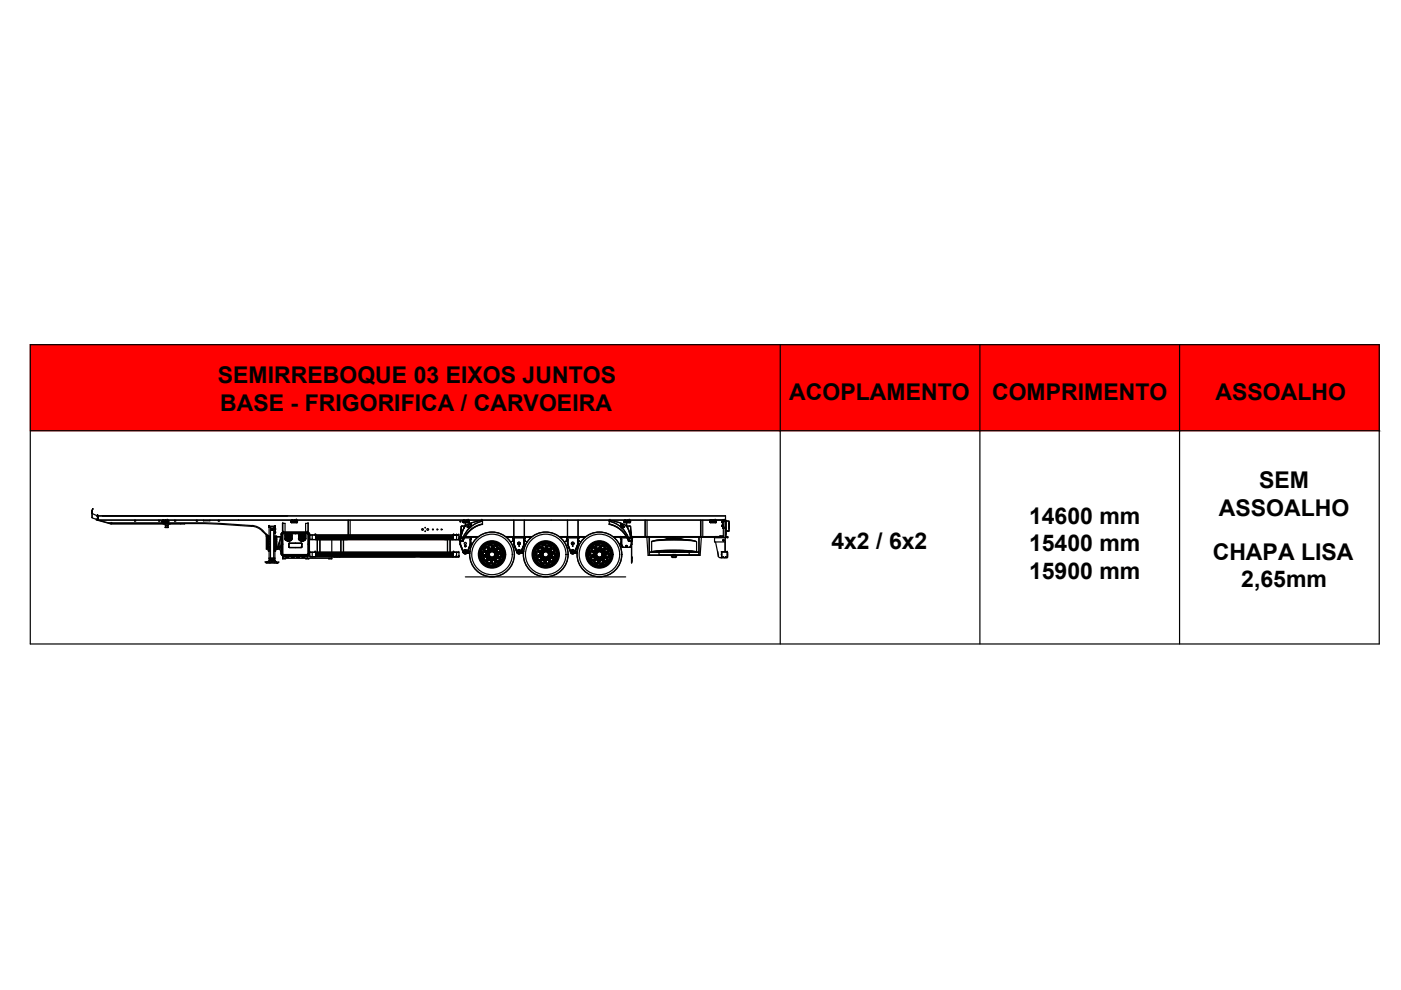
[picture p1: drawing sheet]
<svg xmlns="http://www.w3.org/2000/svg" width="297mm" height="210mm" viewBox="0 0 297 210" stroke-linecap="round" stroke-linejoin="round" font-family="sans-serif">
<defs><g id="words">
<g font-size="4.9">
<text x="46.2" y="81.2">SEMIRREBOQUE 03 EIXOS JUNTOS</text>
<text x="46.7" y="87.1">BASE - FRIGORIFICA / CARVOEIRA</text>
<text x="167.3" y="84.9">ACOPLAMENTO</text>
<text x="210.3" y="84.9">COMPRIMENTO</text>
<text x="257.7" y="84.9">ASSOALHO</text>
<text x="266.9" y="103.5">SEM</text>
<text x="218.2" y="111">14600 mm</text>
<text x="258.4" y="109.4">ASSOALHO</text>
<text x="176.3" y="116.3">4x2 / 6x2</text>
<text x="218.2" y="116.9">15400 mm</text>
<text x="257.1" y="118.7">CHAPA LISA</text>
<text x="218.2" y="122.7">15900 mm</text>
<text x="263.2" y="124.5">2,65mm</text>
</g>
</g></defs>
<!-- layer: 0 -->
<g fill="#f00" stroke="#f00" stroke-width=".21">
<path d="M250.1 73.1l42.3 18.2v-18.2zM250.1 73.1l42.3 18.2h-42.3z"/>
<path d="M207.8 73.1l42.3 18.2v-18.2zM207.8 73.1l42.3 18.2h-42.3z"/>
<path d="M165.4 73.1l42.4 18.2v-18.2zM165.4 73.1l42.4 18.2h-42.4z"/>
<path d="M6.4 73.1l159 18.2v-18.2zM6.4 73.1l159 18.2h-159z"/>
</g>
<!-- layer: SP_15501 -->
<path d="M67 117.8h29M67 117.4h29M67 117.7h29M67 117.1h29M67 118h29M67 117.2h29M96 117.7h-29h29M96 117.6h-29h29M96 117.5h-29h29M96 117.4h-29h29" fill="none" stroke="#000" stroke-width=".25"/>
<!-- layer: CORPO -->
<path d="M59.9 117.9l.1 .5h10.3M70.3 114.4v2.7M70.3 118v.4" fill="none" stroke="#000" stroke-width=".25"/>
<!-- layer: PORTA -->
<path d="M59.9 118.4h.7v.1h-.7zM64.8 118.4h.7v.1h-.7zM69.7 118.4h.6v.1h-.6z" fill="none" stroke="#000" stroke-width=".25"/>
<!-- layer: ARO -->
<g fill="none" stroke="#000" stroke-width=".25">
<path d="M140.7 117h.1M141.4 117h1.4M144.4 117h-1.4M145.1 117h-.1"/>
<circle cx="104.3" cy="117.6" r="2.27"/>
<circle cx="104.3" cy="117.6" r="2.69"/>
<circle cx="104.3" cy="117.6" r="2.65"/>
<circle cx="104.3" cy="117.6" r="2.6"/>
<circle cx="104.3" cy="117.6" r="2.52"/>
<circle cx="104.3" cy="117.6" r="2.43"/>
<circle cx="104.3" cy="117.6" r="2.39"/>
<circle cx="115.7" cy="117.6" r="2.27"/>
<circle cx="115.7" cy="117.6" r="2.69"/>
<circle cx="115.7" cy="117.6" r="2.65"/>
<circle cx="115.7" cy="117.6" r="2.6"/>
<circle cx="115.7" cy="117.6" r="2.52"/>
<circle cx="115.7" cy="117.6" r="2.43"/>
<circle cx="115.7" cy="117.6" r="2.39"/>
<circle cx="127.1" cy="117.6" r="2.27"/>
<circle cx="127.1" cy="117.6" r="2.69"/>
<circle cx="127.1" cy="117.6" r="2.65"/>
<circle cx="127.1" cy="117.6" r="2.6"/>
<circle cx="127.1" cy="117.6" r="2.52"/>
<circle cx="127.1" cy="117.6" r="2.43"/>
<circle cx="127.1" cy="117.6" r="2.39"/>
</g>
<!-- layer: ESPELHO -->
<g fill="none" stroke="#000" stroke-width=".25">
<path d="M102.2 117a.35 .35 0 0 1 .1 .4 .35 .35 0 0 1-.2 .3M102.2 117l.1 .3M102.2 117.6l-.1 .1M102.3 117.4l-.1 .2M102.3 118.4a.35 .35 0 0 1 .3 .2 .35 .35 0 0 1 0 .4v-.2M102.3 118.4h.1M102.3 117.3v.1M102.4 118.4h.1M102.4 118.5l.1 .1M102.5 116.3h.1M102.6 118.7v.1M102.6 118.5v.1"/>
<path d="M102.6 116.3h.1M102.8 116.2h.1M102.8 116.2l-.2 .1M102.8 116.3a2.03 2.03 0 0 0 .2 2.8 2.03 2.03 0 0 0 2.9-.2M102.8 116.3h.1M102.8 116.3h-.2M102.8 116.1h.1M102.8 116.1v.1M102.9 116.2h-.1M102.9 116.2v-.4a.33 .33 0 0 1 0 .4 .33 .33 0 0 1-.4 .1h.3M102.9 116.2h.1M102.9 115.9v.1"/>
<path d="M102.9 116h.1M102.9 115.8v.2M102.9 116l-.1 .1M103.2 119.5a.35 .35 0 0 1 .3-.1 .35 .35 0 0 1 .2 .3M103.3 116.8a1.29 1.29 0 0 0-.2 1.3M103.3 118.3a1.29 1.29 0 0 0 1.1 .5 1.29 1.29 0 0 1-1.1-.5M103.3 119.4h-.1M103.3 119.4h.2M103.3 119.4h.1M103.3 119.4l.1 .1M103.4 119.4l.1 .1M103.4 119.5h.1"/>
<path d="M103.4 119.5l.3 .1M103.5 116.6a1.29 1.29 0 0 1 1.9 .3 1.29 1.29 0 0 1-.7 1.9M103.6 119.4l.1 .2M103.6 119.5h.1M103.6 115.5h.1M103.7 119.6l.1 .1M103.7 115.5l.2 .1M103.7 115.5h.1M103.7 119.6h.1M103.7 115.5h.2M103.8 115.6l-.9 .6M103.9 115.6a2.01 2.01 0 0 1 2.1 .9"/>
<path d="M103.9 115.5l.1 .1M103.9 115.5h.1M103.9 115.6h.1M103.9 115.5h-.1M104 115.5h.1M104 115.6h.1M104.1 115.5h.1M104.1 115.5h-.1M104.1 115.4v.1M104.2 115.3a.35 .35 0 0 1-.3 .3 .35 .35 0 0 1-.3-.1l.3 .1M104.2 115.3l-.2 .3M104.2 115.4v.1"/>
<path d="M104.2 115.3v.2M104.6 119.6h.1M104.6 119.6h.2M104.6 119.6l-.1 .2M104.7 119.6h.1M104.8 119.6h-.2M104.8 119.5l.2 .1M104.8 119.6h.1M105 115.5h.1M105 115.5v-.1a.34 .34 0 0 0 .2 .4 .34 .34 0 0 0 .4-.1l-.2 .1 .2-.1M105 115.5l.1 .2M105 119.6h.1"/>
<path d="M105 115.5l.1 .1M105 119.6h-.2M105.1 119.6h.1M105.1 115.6l.1 .1M105.1 119.7a.34 .34 0 0 0-.3-.2 .34 .34 0 0 0-.3 .3M105.1 115.6l.1 .2M105.1 115.6h.1M105.3 115.7h.1M105.4 115.7h.1M105.8 119.1h-.1M105.8 119.1h.1M105.8 119.2v.1"/>
<path d="M105.8 119h.1M105.9 119h.1M105.9 118.9h.1M105.9 119l-.1 .1M105.9 118.9l-.1 .1M106 116.2v.1M106 116.5l.1 .1M106.1 118.8h.1M106.1 116.5v-.3a.35 .35 0 0 0 0 .4 .35 .35 0 0 0 .4 .1l-.4-.1M106.1 116.5h.1M106.1 116.3v.2M106.1 116.3h.1"/>
<path d="M106.1 118.8l-.2 .1M106.1 116.2v.1M106.1 116.3l.1 .2M106.1 116.6a2.01 2.01 0 0 1-.3 2.3M106.1 116.4l.1 .1M106.1 116.6h.1M106.2 116.5l-.1 .1M106.2 116.5h.1M106.2 116.6h.1M106.2 116.6l.1 .1M106.2 118.8l-.3 .1M106.2 118.8a.37 .37 0 0 0-.3 .1 .37 .37 0 0 0-.1 .4l-.1-.1 .1-.2"/>
<path d="M106.3 116.7h.1M106.3 116.7l.1 .1M106.4 118h.1M106.4 118l.1 .1M106.5 117.6l-.1 .4M106.5 117.7h.1M106.5 117.6h.1M106.5 117.8h.1M106.5 117.6v.2M106.5 117.8l-.1 .2M106.6 117.4l-.1 .2M106.6 117.5a.34 .34 0 0 0-.2 .3 .34 .34 0 0 0 .1 .3"/>
<path d="M113.6 117.5v.1M113.6 117.6l-.1 .1M113.6 117.3v.1M113.6 117.1v-.1a.35 .35 0 0 1 .1 .4 .35 .35 0 0 1-.2 .3M113.7 118.4a.35 .35 0 0 1 .3 .2 .35 .35 0 0 1 0 .4v-.2M113.7 117.2v.1M113.7 117.3h.1M113.7 117.4h.1M113.7 117.5h.1M113.7 117.2v.2M113.7 117.4l-.1 .1M113.7 118.4h.1"/>
<path d="M113.7 117.2h.1M113.8 118.5h.2M113.8 118.5h.1M113.8 118.5l.1 .1M113.9 118.5v.1M113.9 118.6h.1M113.9 116.3h.1M113.9 118.6v.1M113.9 118.7h.1M113.9 118.7l.1 .1M114 118.6v.2M114 118.8h.1"/>
<path d="M114.2 116.2l-.2 .1M114.3 115.8a.33 .33 0 0 1-.1 .4 .33 .33 0 0 1-.3 .1M114.3 116.2l-.1 .1M114.3 115.9v.1M114.3 116l-.1 .1M114.3 115.8v.2M114.6 119.4h.1M114.7 116.8a1.29 1.29 0 0 0-.2 1.3 1.29 1.29 0 0 1 .2-1.3M114.7 119.4h-.1M114.7 119.4h-.2M114.7 118.3a1.29 1.29 0 0 0 1.1 .5M114.7 119.4h.1"/>
<path d="M114.7 119.4l.1 .1M114.8 119.4l.1 .1M114.8 119.5h.1M114.9 119.4l.1 .1M114.9 119.4l-.4 .1a.35 .35 0 0 1 .4-.1 .35 .35 0 0 1 .2 .3l-.1-.3M114.9 119.4h.1M115 115.5a.34 .34 0 0 0 .3 .1 .34 .34 0 0 0 .3-.3v.2M115 119.4l.1 .2M115 119.5h.1M115 119.4h.1M115 115.5h.1M115 119.5l.1 .1"/>
<path d="M115.1 119.6l.1 .1M115.1 119.6h.1M115.1 115.5h.2M115.4 115.6h-.1M115.5 115.5h-.2M116 119.6h.1M116 119.6l-.1 .2M116.1 119.6h-.1M116.1 119.6h.1M116.2 119.6h-.1M116.2 119.5l.2 .1M116.2 119.6h.1"/>
<path d="M116.2 119.6h-.2M116.3 115.4v.1M116.3 115.5h.1M116.4 119.6h.1M116.4 115.5l.1 .2M116.4 115.5h.1M116.4 119.6h-.2M116.4 115.5l.1 .1M116.5 115.7a2.01 2.01 0 0 0-2.7 1.1 2.01 2.01 0 0 0 1.2 2.6M116.5 115.7h.1M116.5 115.6l.1 .1M116.5 119.7a.34 .34 0 0 0-.3-.2 .34 .34 0 0 0-.3 .3"/>
<path d="M116.5 115.7l-.1-.3a.35 .35 0 0 0 .2 .3 .35 .35 0 0 0 .4 0l-.4 .1M116.5 115.6l.1 .2M116.5 115.6h.1M116.6 115.7l.8 .8M116.6 115.8h.1M116.7 115.7h.1M116.8 115.7h.1M116.9 115.7l-.1 .1M117 117.5a1.29 1.29 0 0 0-.8-1.1 1.29 1.29 0 0 0-1.4 .2 1.29 1.29 0 0 1 2 .3 1.29 1.29 0 0 1-.7 1.9 1.29 1.29 0 0 0 .9-1M117.2 119.1h-.1M117.2 118.9a2.01 2.01 0 0 1-2.3 .5M117.2 119.1h.1"/>
<path d="M117.2 119.2v.1M117.2 119h.1M117.3 118.9l-.1 .1M117.3 118.9l.3-.1a.37 .37 0 0 0-.3 .1 .37 .37 0 0 0-.1 .4l-.1-.1 .1-.2M117.3 118.9h.1M117.3 119l-.1 .1M117.4 116.2v.1M117.4 116.5l.1 .1M117.4 118.8h.2M117.5 116.3v.2M117.5 116.3h.1M117.5 118.8l-.2 .1"/>
<path d="M117.5 118.8h.1M117.5 116.5h.1M117.5 116.2h.1M117.5 116.6a2.01 2.01 0 0 1-.3 2.3M117.5 116.4l.1 .1M117.5 116.2v.3M117.5 116.2a.35 .35 0 0 0 0 .4 .35 .35 0 0 0 .3 .1l-.3-.1M117.5 116.6h.1M117.5 116.5v.1M117.6 116.6h.1M117.6 116.6l.1 .1M117.6 116.7h.1"/>
<path d="M117.7 116.7h.1M117.7 116.7l.1 .1M117.8 118h.1M117.8 118l.1 .1M117.8 117.6v.1M117.8 117.8h.1M117.8 117.6h.1M117.8 117.7h.1M117.8 117.8v.2M118 117.4l-.2 .2M118 117.5a.34 .34 0 0 0-.3 .3 .34 .34 0 0 0 .2 .3M125 117a.35 .35 0 0 1 .1 .4 .35 .35 0 0 1-.2 .3"/>
<path d="M125 117v.3M125 117.6l-.1 .1M125 118.4a.35 .35 0 0 1 .4 .2 .35 .35 0 0 1 0 .4v-.2M125 117.4v.2M125.1 118.4h.1M125.1 117.3v.1M125.2 118.5h.2M125.2 118.5h.1M125.2 118.5l.1 .1M125.3 118.5v.1M125.3 118.6h.1M125.3 118.6v.1"/>
<path d="M125.3 118.7h.1M125.3 118.7l.1 .1M125.4 118.8h.1M125.4 118.6v.2M125.4 118.8v.2M125.7 115.8a.33 .33 0 0 1-.1 .4 .33 .33 0 0 1-.3 .1M125.7 116.2l-.4 .1M125.7 115.9v.1M125.7 116l-.1 .1M125.7 115.8v.2M125.9 118.1a1.29 1.29 0 0 1 .1-1.3 1.29 1.29 0 0 0-.1 1.3M125.9 119.5a.35 .35 0 0 1 .4-.1 .35 .35 0 0 1 .2 .3"/>
<path d="M126.1 118.3a1.29 1.29 0 0 0 1.1 .5M126.1 119.4h-.2M126.1 119.4h.2M126.1 119.4h.1M126.1 119.4l.1 .1M126.2 119.4l.1 .1M126.2 119.5h.1M126.2 119.5l.3 .1M126.2 116.6a1.29 1.29 0 0 1 1.4-.2 1.29 1.29 0 0 1 .8 1.1M126.4 119.4l.1 .2M126.4 119.5h.1M126.4 115.5h.1"/>
<path d="M126.4 119.6l.2 .1M126.5 119.6h.1M126.5 115.5l.1 .1M126.5 115.5h.1M126.6 115.6a2.01 2.01 0 0 0-1.5 2.4 2.01 2.01 0 0 0 2.5 1.5M126.6 115.6l1.3 .1M126.6 115.6h.1M126.6 115.5l.2 .1M126.6 115.5h.1M126.7 115.5h-.1M126.7 115.5h.1M126.8 115.6h.1"/>
<path d="M126.9 115.5h.1M126.9 115.5h-.2M126.9 115.4v.1M127 115.3a.35 .35 0 0 1-.3 .3 .35 .35 0 0 1-.3-.1l.2 .1M127 115.3l-.2 .3M127 115.3v.1M127.4 119.6h.1M127.4 119.6l-.1 .2M127.5 119.6h.1M127.6 119.6h-.1M127.6 119.5l.2 .1M127.6 119.6h.1"/>
<path d="M127.6 119.5l.3 .2a.34 .34 0 0 0-.3-.2 .34 .34 0 0 0-.3 .3v-.2h.2M127.6 119.5h.1M127.7 115.5h.1M127.8 115.5l.1 .2M127.8 115.5h.1M127.8 119.6h.1M127.8 115.5l.1 .1M127.8 119.6h-.2M127.9 115.7h.1M127.9 115.6l.1 .1M127.9 115.6l.1 .2M127.9 115.6h.1"/>
<path d="M127.9 115.7l-.2-.3a.35 .35 0 0 0 .3 .3 .35 .35 0 0 0 .3 0l-.3 .1M128 115.7a2.01 2.01 0 0 1 1.1 2M128 115.8h.1M128 115.7h.1M128 115.7h.2M128.1 115.7h.1M128.2 115.7h.1M128.3 115.7l-.1 .1M128.4 117.8a1.29 1.29 0 0 1-.9 1M128.5 119.1h.1M128.6 119.1h.1M128.6 119.2v.1"/>
<path d="M128.6 119h.1M128.7 118.9h.1M128.7 118.9l-.1 .2M128.8 116.2v.1M128.8 116.2h.1a.35 .35 0 0 0 0 .4 .35 .35 0 0 0 .3 .1M128.8 116.3v.2M128.8 116.3h.1M128.8 118.8l-.2 .3M128.8 118.8h.1M128.8 116.3l.1 .2M128.8 118.8l-.1 .1M128.9 118.8h-.1"/>
<path d="M128.9 116.4v.1M128.9 118.8h.1M128.9 116.5v.1M128.9 116.5h.1M129 116.6h.1M129 116.6l.1 .1M129 118.8a.37 .37 0 0 0-.4 .1 .37 .37 0 0 0 0 .4M129 116.7h.1M129.1 116.7h.1M129.1 117.8a2.01 2.01 0 0 1-1.5 1.7M129.1 117.7v.1M129.1 117.7l.1-.2h.2a.34 .34 0 0 0-.3 .3 .34 .34 0 0 0 .2 .3l-.2-.3"/>
<path d="M129.1 117.7h.1M129.1 117.8h.1M129.2 117.7v.1M129.2 118h.1M129.2 116.7v.1M129.2 117.6l-.1 .1M129.2 117.7l-.1 .1M129.2 117.8h.1M129.2 117.7h.1M129.2 117.6h.1M129.2 118l.1 .1M129.2 117.8v.2"/>
<path d="M129.2 117.6v.1M129.2 117.5v.1M129.3 117.5h.1M140.9 114.4a9.9 9.9 0 0 1 4 0M142.2 114.3h-.1M142.2 114.4h.1M142.3 114.3h.1M142.3 114.3h-.1M142.3 114.4h.1M143.5 114.3h-.1M143.5 114.4h.1M143.5 114.3h.1"/>
<path d="M143.6 114.3h.1M143.6 114.4h.1"/>
<circle cx="104.3" cy="117.6" r="2.01"/>
<circle cx="104.3" cy="117.6" r="1.84"/>
<circle cx="115.7" cy="117.6" r="2.01"/>
<circle cx="115.7" cy="117.6" r="1.84"/>
<circle cx="127.1" cy="117.6" r="2.01"/>
<circle cx="127.1" cy="117.6" r="1.84"/>
</g>
<!-- layer: SP_97089 -->
<g fill="none" stroke="#000" stroke-width=".25">
<path d="M138.1 114.9a28.4 28.4 0 0 1 9.5 0M138.1 117a30.8 30.8 0 0 1 9.5 0M138.2 114.9v2.1M138.2 114.8v.1M138.3 117a33 33 0 0 1 9.2 0M138.9 114.6a31.3 31.3 0 0 1 8 0M139.2 117l3.7-.2 3.7 .2M139.9 117.1l3-.2 3.1 .2M147 114.6l-4.1-.2a15 15 0 0 0-4.4 .3M147 114.6l.4 .1M147.6 114.8a31.8 31.8 0 0 0-9.4 0M147.6 114.8l.1 .1v2.1"/>
<circle cx="104.3" cy="117.6" r="4.8"/>
<circle cx="104.3" cy="117.6" r="4.7"/>
<circle cx="104.3" cy="117.6" r="4.3"/>
<circle cx="104.3" cy="117.6" r="2.9"/>
<circle cx="104.3" cy="117.6" r="2.77"/>
<circle cx="115.7" cy="117.6" r="4.8"/>
<circle cx="115.7" cy="117.6" r="4.7"/>
<circle cx="115.7" cy="117.6" r="4.3"/>
<circle cx="115.7" cy="117.6" r="2.9"/>
<circle cx="115.7" cy="117.6" r="2.77"/>
<circle cx="127.1" cy="117.6" r="4.8"/>
<circle cx="127.1" cy="117.6" r="4.7"/>
<circle cx="127.1" cy="117.6" r="4.3"/>
<circle cx="127.1" cy="117.6" r="2.9"/>
<circle cx="127.1" cy="117.6" r="2.77"/>
</g>
<!-- layer: SP_15487 -->
<path d="M153.3 110.3h.1" fill="none" stroke="#000" stroke-width=".25"/>
<!-- layer: SP_15486 -->
<g fill="none" stroke="#000" stroke-width=".25">
<path d="M97.5 110.5v.1M97.6 110.5h.1M97.6 110.7h.1M97.7 110.5v.1"/>
<circle cx="89.6" cy="112.3" r=".19"/>
<circle cx="90.1" cy="112.6" r=".06"/>
<circle cx="90.1" cy="111.9" r=".06"/>
<circle cx="90.7" cy="112.3" r=".19"/>
<circle cx="91.8" cy="112.3" r=".11"/>
<circle cx="92.7" cy="112.3" r=".11"/>
<circle cx="93.6" cy="112.3" r=".11"/>
</g>
<!-- layer: SP_15485 -->
<path d="M21.4 110.3v.1M23 110.8h.7" fill="none" stroke="#000" stroke-width=".25"/>
<!-- layer: SP_15489 -->
<g fill="none" stroke="#000" stroke-width=".25">
<path d="M53.4 111.6l1.4 .4 .8 .6M53.4 111.4l1 .2 1.3 .9M53.4 111.4l-10-.6h-19.7v.2h19.7l10 .6M55.6 112.6l.8 .7M55.7 112.5l.8 .8M56.4 113.3l.2 .2M56.4 113.2l.7 .4M58.5 113.8h.1M58.7 113.8h.9M59.5 113.9h.1M65.6 113.9h.1M65.6 113.8h.1"/>
<path d="M97.3 113.9h.3M97.3 113.8h.3M98.6 113.9h2.7M98.7 113.8h2.8M107.2 113.8h5.7M107.4 113.9h5.3M118.6 113.8h5.7M118.8 113.9h5.3M130 113.8h2.8M130.2 113.9h2.7M133.8 113.9h19.6M133.8 113.8h19.6"/>
</g>
<!-- layer: SP_6423 -->
<path d="M20.8 109.4v.9h.1M20.8 109.4v.9v-.9" fill="none" stroke="#000" stroke-width=".25"/>
<!-- layer: SP_6311 -->
<path d="M20.8 110.3h133M20.8 110.3h133h-3.4M20.8 109.4h133" fill="none" stroke="#000" stroke-width=".25"/>
<!-- layer: SP_1457 -->
<path d="M43.1 110.3v.1h1.4v-.1M44.5 110.3v.1" fill="none" stroke="#000" stroke-width=".25"/>
<!-- layer: 9700034 -->
<path d="M34.6 111.1h.4M35.2 111.1h.3M35.7 111.1h.4" fill="none" stroke="#000" stroke-width=".25"/>
<!-- layer: 9700033 -->
<path d="M35 111.1h.1M35 111.8l.1 .1M35 111.7l.7 .1zM35.1 111.4v.3M35.2 111.1h-.2v.3h.7v-.3h-.3M35.6 111.4v.3M35.6 111.1h.1M35.7 111.8l-.1 .1" fill="none" stroke="#000" stroke-width=".25"/>
<!-- layer: SP_15106 -->
<path d="M28.5 110.3l.1 .2M28.6 110.3v.2h.2v-.2M33.6 110.3l.1 .2M33.7 110.3v.2h.2v-.2M37 110.3v.2M37.1 110.3v.2h.2v-.2M41.6 110.4l.1 .1M41.9 110.3v.2h-.2v-.2l-.1 .1M46.3 110.3v.2M46.3 110.3v.2h.3v-.2" fill="none" stroke="#000" stroke-width=".25"/>
<!-- layer: SP_15491 -->
<path d="M20.8 110.3l-.5-.1 .5 .1M20.8 110.3l2.7 .8M20.9 110.3l2.6 .7M23.5 111.1h.1M23.6 111h.1M23.6 111.1h14.7M38.3 111h.8M39.2 111l-.1 .1" fill="none" stroke="#000" stroke-width=".25"/>
<!-- layer: SP_15124 -->
<g fill="none" stroke="#000" stroke-width=".25">
<path d="M56.5 113.6l.1-.1 .3 .2M56.5 113.7v2.7zM56.5 113.7v-.2v.2M56.5 113.6v.1M56.5 116.4h.3M58.4 113.8h.2M58.5 116.4h.2M58.7 116.5h.1M58.7 113.8l.8 .1-.1 .2M59.5 114.1h.1M59.5 114.1l-.8 2.3M59.5 114v.1"/>
<path d="M59.5 114h.1M59.5 114.2l-.8 2.3"/>
</g>
<!-- layer: PP-SUS-002(21) -->
<path d="M99.8 114.9v.2M131.7 114.9v.2" fill="none" stroke="#000" stroke-width=".25"/>
<!-- layer: PP-SUS-013(21) -->
<g fill="none" stroke="#000" stroke-width=".25">
<path d="M131.6 114.1h.1M131.6 113.9v.2h1.4M131.6 113.9v.2M131.6 113.9h.1M131.6 114.2h.1M131.6 114.1v.1M131.6 114.2l.1 .2M131.6 114.1l.1 .1M131.7 114l-.1 .1M131.7 114.2v.2M131.7 114.4h.1M131.7 114.4v1l.2 .6"/>
<path d="M131.7 115.4l.3 .6M131.7 115.4h.1M131.7 114.3h.1M131.7 114.2l-.1 .1M131.7 114.1l-.1 .1M131.7 114.4v1M131.7 114.1l.1 .3M131.7 114.2l.1 .1M131.8 115.4l.3 .6M131.8 114.4l.1 1.6M131.8 115.4l.2 .6M131.8 114.4h.1"/>
<path d="M131.8 115.4h.1M131.8 114.4h-.1M131.8 114.4v1M131.9 116h.1M132 116h1.7M132 116h.1M132.1 116h.1M133.6 116h.1M133.7 116h.1M133.8 116h.1M133.8 115.4l-.2 .6h-1.5M133.8 114.8v.6"/>
<path d="M133.8 115.4h.2M133.9 115.6l-.2 .4M133.9 115.4l-.3 .6M133.9 115.4h.1M133.9 115.4l-.2 .6M133.9 115.5l-.1 .5M133.9 114.8v.6M133.9 114.8l.1 .6M134 114v.1M134 114.1v.1M134 114.2l-.1 .1M134 114.3h.1"/>
<path d="M134 114.1v.2M134 114.8v.6M134 114.2h-.1M134 114.1h.1M134 114.2h.1M134.1 114.1h.1M134.1 113.9v.2h-.3M134.1 113.9h.1M134.1 113.9v.2"/>
</g>
<!-- layer: DIN_933_-_M16_X_ -->
<g fill="none" stroke="#000" stroke-width=".25">
<circle cx="98.6" cy="115.8" r=".11"/>
<circle cx="98.6" cy="117" r=".11"/>
<circle cx="98.7" cy="117" r=".14"/>
<circle cx="98.7" cy="115.8" r=".13"/>
<circle cx="110" cy="117" r=".11"/>
<circle cx="110.1" cy="117" r=".14"/>
<circle cx="121.4" cy="117" r=".11"/>
<circle cx="121.4" cy="117" r=".14"/>
<circle cx="132.8" cy="115.8" r=".11"/>
<circle cx="132.8" cy="115.8" r=".13"/>
</g>
<!-- layer: ARRUELA_DIN_125_ -->
<g fill="none" stroke="#000" stroke-width=".25">
<circle cx="98.6" cy="117" r=".15"/>
<circle cx="98.6" cy="115.8" r=".15"/>
<circle cx="110" cy="117" r=".15"/>
<circle cx="121.4" cy="117" r=".15"/>
<circle cx="132.8" cy="115.8" r=".15"/>
</g>
<!-- layer: PP-SUS-007(21) -->
<g fill="none" stroke="#000" stroke-width=".25">
<path d="M108.7 114.7v.1v-.1M108.7 114.7h.1M108.7 114.6h.1M108.9 114.6h-.2h.2M111.2 114.6h.2h-.2M111.3 114.6h.1M111.4 114.7v.1M120.1 114.7v.1v-.1M120.1 114.6h-.1M120.1 114.7h.1M120.1 114.6h.2M122.6 114.6h.2h-.2"/>
<path d="M122.7 114.6h.1M122.8 114.7v.1"/>
</g>
<!-- layer: PP-SUS-011(21) -->
<path d="M108.5 114.8l-.2 .1M108.9 114.7l-.4 .1M109.2 116.1h-.3M110.9 116.1h.3M111.2 114.7l.6 .2M120.3 114.7l-.6 .2M120.6 116.1h-.3M122.3 116.1h.3M122.6 114.7l.3 .1M123 114.8l.2 .1" fill="none" stroke="#000" stroke-width=".25"/>
<!-- layer: PP-SUS-005(21) -->
<g fill="none" stroke="#000" stroke-width=".25">
<circle cx="110" cy="115.2" r=".28"/>
<circle cx="121.4" cy="115.2" r=".28"/>
</g>
<!-- layer: PP-SUS-014(21) -->
<g fill="none" stroke="#000" stroke-width=".25">
<path d="M97.4 113.9v.3zM97.4 114.2h.1M97.4 114.1h.2M97.5 114.3h.1M97.5 114.2v.2M97.5 114.3v.1M97.5 114.2v.1M97.5 114.2h.1M97.5 114.8v.6l.7 1.8M97.5 114.4h.1M97.5 115.4h.1M97.6 115.4h.1"/>
<path d="M97.6 114.8v.6l.6 1.5M98.2 117.1l.4 .3 .5-.3M98.2 116.9h.1M98.2 117.2h.1M98.2 117a.44 .44 0 0 1 .4-.4 .44 .44 0 0 1 .5 .4M98.2 116.9a.44 .44 0 0 1 .4-.4 .44 .44 0 0 1 .5 .4M98.2 116.9v.1M98.2 117.1h.1M98.2 117h.1M98.2 117.2l-.6-1.8v-.6v.6l.7 1.8M98.2 117l.1 .1M98.3 117.2h.1"/>
<path d="M98.3 117.1v.1M98.5 114.1h1.4M99 117a.4 .4 0 0 1-.3 .4 .4 .4 0 0 1-.4-.3M99 117.2h.1M99 117h.1M99 117.1v.1M99.1 117.1h.1M99.1 116.9v.1M99.1 116.9h.1M99.1 117l-.1 .1M99.7 114.4v1l-.6 1.5M99.7 114.4h.1v1l-.7 1.8"/>
<path d="M99.7 114.4v1M99.7 114.5v.9l-.7 1.8M99.7 115.4h.1M99.7 114.5h.1M99.7 114.4h.1M99.7 114.4v.1M99.7 115.4l-.7 1.8M99.7 114.3v.1M99.8 114.5v.9l-.7 1.8M99.8 114.3h.1M99.8 115.4h.1M99.8 114.5h.1"/>
<path d="M99.8 114.3v.2M99.8 114.2l-.1 .2M99.8 114.2h.1M99.8 114.4h.1M99.8 114.2v.1M99.9 114.3h.1M99.9 114.2l-.1 .1M99.9 114.3l-.1 .1M99.9 114.2v.1M99.9 114.2h-.1M99.9 114.2h.1M99.9 113.9h.1"/>
<path d="M99.9 113.9v.3M108.8 113.9v.3zM108.8 114.2h.1M108.8 114.1h2.5M108.9 114.3h.1M108.9 114.2v.1M108.9 114.3v.1M108.9 114.2l.1 .2M108.9 114.4v1l.7 1.8M108.9 114.2h.1M108.9 114.4h.1M108.9 115.4h.1"/>
<path d="M108.9 114.5h.1M108.9 114.4l.1 .1M108.9 114.3l.1 .1M109 114.5v.9l.6 1.8M109 114.3h.1M109 114.4v1l.6 1.5M109 114.5v.9l.7 1.8M109 114.4v1l.7 1.8M109 114.4h.1M109 114.5h.1M109 115.4h.1M109 114.4v.1"/>
<path d="M109.6 117.1l.4 .3 .5-.3M109.6 116.9h.1M109.6 117.2h.1M109.6 116.9a.44 .44 0 0 1 .4-.4 .44 .44 0 0 1 .5 .4M109.6 116.9v.1M109.6 117.1h.1M109.6 117.1l.4 .3 .4-.3M109.6 117h.1M109.6 117l.1 .1M109.7 117.1l.3 .3 .4-.3M109.7 117.2h.1M109.7 117.1v.1"/>
<path d="M110.4 117a.42 .42 0 0 0-.4-.4 .42 .42 0 0 0-.4 .4M110.4 117.2h.1M110.4 117.1v.1M110.4 117h.1M110.5 117.1h.1M110.5 116.9l-.1 .1M110.5 117l-.1 .1M110.5 117.2h.1M110.5 116.9h.1M111.1 114.4v1l-.6 1.5M111.1 114.4h.1v1l-.7 1.8M111.1 115.4h.1"/>
<path d="M111.1 114.4v1M111.1 114.5v.9l-.7 1.8M111.1 114.5h.1M111.1 114.4h.1M111.1 114.4v.1M111.1 115.4l-.7 1.8M111.1 114.3v.1M111.2 114.5v.9l-.7 1.8M111.2 114.3h.1M111.2 115.4h.1M111.2 114.5h.1M111.2 114.3v.2"/>
<path d="M111.2 114.2l-.1 .2M111.2 114.2h.1M111.2 114.4h.1M111.2 114.2v.1M111.2 114.3v.1M111.3 114.2h.1M111.3 114.2v-.3l-.1 .4M120.2 113.9v.3zM120.2 114.2h.1M120.2 114.1h2.5M120.3 114.3h.1M120.3 114.2v.1"/>
<path d="M120.3 114.3v.1M120.3 114.2l.1 .2M120.3 114.4v1l.7 1.8M120.3 114.2h.1M120.3 114.4h.1M120.3 115.4h.1M120.3 114.4v.1M120.3 114.5h.1M120.3 114.5v.9l.7 1.8M120.4 114.4v1l.6 1.6M120.4 114.5v.9l.7 1.8M120.4 114.4v1l.7 1.8"/>
<path d="M120.4 114.4h.1M120.4 114.5h.1M120.4 115.4h.1M120.4 114.5h-.1M120.4 114.4v.1M121 117.1l.4 .3 .5-.3M121 117.2h.1M121 116.9a.44 .44 0 0 1 .4-.4 .44 .44 0 0 1 .5 .4M121 117.1h.1M121 117.1l.4 .3 .4-.3M121 117h.1M121 117l.1 .1"/>
<path d="M121.1 117.2h.1M121.1 117.1v.1M121.8 117a.42 .42 0 0 0-.4-.4 .42 .42 0 0 0-.4 .4M121.8 117.2h.1M121.8 117.1v.1M121.8 117h.1M121.8 117.1h.1M121.9 116.9l-.1 .1M121.9 117l-.1 .1M121.9 117.2h.1M121.9 116.9h.1M122.5 114.4v1l-.6 1.5"/>
<path d="M122.5 114.4h.1v1l-.7 1.8M122.5 115.4h.1M122.5 114.4v1M122.5 114.5v.9l-.7 1.8M122.5 114.5h.1M122.5 114.4h.1M122.5 114.4v.1M122.5 115.4l-.7 1.8M122.5 114.3v.1M122.5 114.5v.9l-.6 1.8M122.5 114.3h.1M122.6 114.3l-.1 .2"/>
<path d="M122.6 114.2l-.1 .2M122.6 114.2h.1M122.6 114.4h.1M122.6 114.2v.1M122.6 114.3h-.1M122.6 114.3h.1M122.6 114.3v.1M122.7 114.2h-.1M122.7 114.2h.1M122.7 113.9v.3z"/>
<circle cx="98.6" cy="115.2" r=".23"/>
<circle cx="98.6" cy="117" r=".19"/>
<circle cx="110" cy="115.8" r=".06"/>
<circle cx="110" cy="117" r=".19"/>
<circle cx="121.4" cy="115.8" r=".06"/>
<circle cx="121.4" cy="117" r=".19"/>
</g>
<!-- layer: DIN_985_-_M30 -->
<g fill="none" stroke="#000" stroke-width=".25">
<circle cx="110" cy="115.2" r=".19"/>
<circle cx="110.1" cy="115.2" r=".25"/>
<circle cx="121.4" cy="115.2" r=".19"/>
<circle cx="121.4" cy="115.2" r=".25"/>
</g>
<!-- layer: DIN_933_-_M30_X_ -->
<g fill="none" stroke="#000" stroke-width=".25">
<circle cx="110" cy="115.2" r=".15"/>
<circle cx="110" cy="115.2" r=".11"/>
<circle cx="121.4" cy="115.2" r=".15"/>
<circle cx="121.4" cy="115.2" r=".11"/>
</g>
<!-- layer: SP_13047 -->
<path d="M153.4 114.7h.1" fill="none" stroke="#000" stroke-width=".25"/>
<!-- layer: SP_13039 -->
<path d="M152.2 117l.1 .9" fill="none" stroke="#000" stroke-width=".25"/>
<!-- layer: SP_15584 -->
<path d="M151.7 114.9l.6 3M152.3 117.9a.49 .49 0 0 0 .7 .3M153 117.5v.1M153 116.9l-.1 .1M153.7 114.9v2.1M153.8 114.9v2.1" fill="none" stroke="#000" stroke-width=".25"/>
<!-- layer: SP_3531 -->
<path d="M152.9 117h1.3M153 117.1l-.1 .4M153 117.1v.4M153 117h1.2M153.7 118.2v.1M153.7 118.2h.5M154.2 117.1h.1M154.2 117.1v1.1l-.5 .1M154.2 117.1v1.1" fill="none" stroke="#000" stroke-width=".25"/>
<!-- layer: SP_3532 -->
<path d="M152.9 118.2h.8M153 117.6v.6M153 117.5l-.1 .1M153 117.6v.6h.6" fill="none" stroke="#000" stroke-width=".25"/>
<!-- layer: SP_13044 -->
<g fill="none" stroke="#000" stroke-width=".25">
<path d="M153 118.1v.1M153 117.1v1.1M153 117v.1M153.1 118.2h.2M153.1 117h1M153.2 118.1l.2 .1M153.3 118.2h.1M153.4 118.2h.1M153.4 118.2h.4M153.8 118.1l.1 .1M153.8 118.2h.1M154 118.2h.1"/>
<path d="M154.1 117l.1 .1M154.2 118.1l-.1 .1M154.2 117.1v1.1"/>
</g>
<!-- layer: SP_13041 -->
<g fill="none" stroke="#000" stroke-width=".25">
<path d="M151.5 113.9v1h2.3v-.9M151.5 114h1.9"/>
<circle cx="153.4" cy="114.5" r=".15"/>
</g>
<!-- layer: SP_13046 -->
<g fill="none" stroke="#000" stroke-width=".25">
<circle cx="153.4" cy="114.5" r=".15"/>
<circle cx="153.4" cy="114.5" r=".11"/>
</g>
<!-- layer: SP_15276 -->
<path d="M98.6 110.8v.7M98.7 110.8v.7M108.9 110.3v3.5l.1-3.5M111.2 110.3v3.5v-3.5M120.3 110.3v3.5zM122.5 110.3v3.5l.1-3.5M132.8 110.8v.7M132.9 110.8v.7" fill="none" stroke="#000" stroke-width=".25"/>
<!-- layer: SP_15285 -->
<path d="M153.4 112v2h.4M153.7 110.3h.1M153.7 111.9v2.1M153.8 114h.1M153.8 114v.1M153.8 114.1v.1M153.8 112v2" fill="none" stroke="#000" stroke-width=".25"/>
<!-- layer: SP_3325 -->
<path d="M153.4 113.6h-.8v.2M153.8 113.8h.1M153.8 113.6h.1M154 113.6l-.1 .2 .2 .1M154 113.6l.2 .2M154.1 113.9l.1 .1M154.2 113.8l-.1 .1M154.2 113.8h.1M154.2 113.8l-.1 .2M154.3 113.8l-.1 .2" fill="none" stroke="#000" stroke-width=".25"/>
<!-- layer: SP_15367 -->
<path d="M73.8 110.3v3.2M74.2 110.3v3.2M136.8 110.3v3.5M137.2 110.3v3.5M148.5 110.3v3.5M148.6 110.3v3.5M149 110.3v3.5" fill="none" stroke="#000" stroke-width=".25"/>
<g fill="none" stroke="#000" stroke-width=".25">
<path d="M56.5 119.3l.1 .1M56.5 119.3l-.1-.1 .1 .1M56.5 119.3h.1M56.6 119.4h.8M56.7 119.3h.1M57.5 118.9l.2 .2 .2-.2M57.6 118.7h.1M57.6 118.7v.1M57.6 118.8h.1M57.7 118.7h.1M57.7 118.7l.1 .1M58.1 118.7l.1 .1"/>
<path d="M58.2 118.8h.1M58.2 118.8l.5 .5M58.4 119.1l.3 .2M58.7 119.3h.1M58.9 119.3h.1M58.9 119.3l.2-.1-.1 .1M59 119.3l-.2 .1"/>
</g>
<g fill="none" stroke="#000" stroke-width=".25">
<path d="M56.2 119.1l2.5 .3 .3-.2-.3 .2-2.3-.1zM56.4 119.3h.1M56.6 119.3h.1M56.7 119.3h.1M57 111.7h.1M57 118.5h1.3v-.2h-.3v.2M57.1 111.7h.1M57 111.7l.1 .1M57.1 118.5h.2M57.1 111.6v.1M57.1 111.7h1.2M57.1 111.6l.2 .1"/>
<path d="M57.1 111.6v.2v-.2M57.1 111.6h.1M57.1 111.8h.1M57.1 111.6v6.7M57.1 111.6l-.1 .1M57.1 111.6h.9h-.7M57.1 118.8l-.5 .4 .6-.4M57.1 118.5l.1 .2M57.2 118.8l.2-.3h.5l.3 .3v.5v-.5M57.2 118.8l-.1 .5M57.2 118.8v.5M57.3 118.5v.1"/>
<path d="M57.3 118.3h-.3v.2M57.3 111.7v6.6M57.3 118.5h.1M57.6 118.7h.1M57.6 118.8h.1M57.6 118.7v.1M57.6 118.8h.2M57.7 118.8h.1M57.7 118.7h.1M57.7 118.7l.1 .1M57.8 118.8h.1M58 118.5v.1"/>
<path d="M58 111.6h.3M58.1 118.5l-.1 .1M58.2 118.8h.1M58.2 118.5l-.1 .2M58.2 118.8l.5 .5zM58.2 111.7h.1M58.3 111.7h.1M58.3 111.7l-.3-.1v6.7h-.7v.2M58.3 111.8h.1M58.3 111.6h.1M58.3 112.2h.1M58.3 112.9v.1"/>
<path d="M58.3 112.9h.1M58.3 112.3h.1M58.3 112.2v.1M58.3 113h.1M58.3 112.8v.2M58.3 112.8h.1M58.3 118.5h-.4M58.3 111.6v.2M58.3 111.6v6.7M58.4 111.7h.1M58.4 112.2v.1zM58.4 112.3h.1"/>
<path d="M58.4 112.2v.1M58.4 112.2h.1M58.4 112.8v.2zM58.4 113h.1M58.4 112.8v.2M58.4 112.8h.1M58.7 119.3h.1"/>
<circle cx="57.7" cy="118.9" r=".28"/>
<circle cx="57.7" cy="118.9" r=".23"/>
<circle cx="57.7" cy="112.2" r=".23"/>
<circle cx="57.7" cy="112.2" r=".15"/>
</g>
<g fill="none" stroke="#000" stroke-width=".25">
<path d="M56.7 113.6l-.1 2.3 .3 .9M56.8 113.7h.2M56.8 115.1l.2 .3-.2 .2 .2 .3v1M56.8 114.1h.1M56.8 114.6h.1M56.8 115.1h.1M56.8 115.6h.1M56.9 114.7v.8M56.9 114.2l.1 .1M56.9 115.5l.1 .4M56.9 114.5v.2M56.9 114.1h.2"/>
<path d="M56.9 116.8l.1 .1M56.9 114l-.1 .1M56.9 114.1l.1 .2M57 114.3l-.1 .2M57 113.8l-.1 .1M57 114.1h.1M57 114.3h.1M57 114.3l-.2 .3 .2 .2M57 114.8l-.2 .3M57 116.9h.1M57 114.4h.1M57 114.9h.1"/>
<path d="M57 115.4h.1M57 113.7v.1M57 113.7l.1 .1M57 113.8h.1M57.1 113.8l-.3 .3M57.1 114.1h.1M57.1 113.7v.4M57.1 114.1v2.8M58.3 114.1h.1M58.3 116.9h.1M58.3 113.7h.1M58.3 113.8v-.1v.4"/>
<path d="M58.3 114.1v2.8M58.3 113.8h.1M58.3 115.4l.2 .2M58.3 114.8l.2 .3M58.3 113.8l.1 .3M58.3 114.3l.2 .3M58.3 114.3h.1M58.3 113.8l.2 .3h-.1M58.3 114.8l.1 .2M58.3 115.4l.1 .1M58.3 115.9v1zM58.3 114.4h.1"/>
<path d="M58.3 114.9h.1M58.3 115.4h.1M58.3 113.7v.1M58.3 113.7h.3M58.3 114.3l.1 .2M58.4 114.1l-.1 .2M58.4 116.8l-.1 .1M58.4 114.2l-.1 .1M58.4 114.7l-.1 .1M58.4 115.2l-.1 .2M58.4 115.7l-.1 .2M58.4 114.5v.2"/>
<path d="M58.4 115v.2M58.4 115.5v.2M58.4 114.1h-.1M58.5 115.6l-.2 .3M58.5 115.1l-.2 .3M58.5 114.6l-.2 .2M58.5 114.6h.1M58.5 115.1h.1M58.5 115.6h.1M58.6 113.6l.1 2.3-.3 .9"/>
<circle cx="56.8" cy="113.8" r=".06"/>
<circle cx="58.5" cy="113.8" r=".06"/>
</g>
<!-- layer: MANIVELA -->
<path d="M59.1 115.5l.1 .3M59.2 115.1l.2 .6M59.5 115.9l-.1-.2-.2 .1v.2M59.6 116.3l-.1-.4-.3 .1 .4 1.4" fill="none" stroke="#000" stroke-width=".25"/>
<!-- layer: SUPORTE_MANIVELA -->
<path d="M59 116.3l.3 .1M59 116.3v-.5l.1 .5" fill="none" stroke="#000" stroke-width=".25"/>
<!-- layer: 001 -->
<g fill="none" stroke="#000" stroke-width=".25">
<path d="M99.3 111.8h.1M99.6 111.7l-.2 .2-.2-.2M99.6 111.8h.1M131.9 111.8h.1M132.2 111.8h.1"/>
<circle cx="99.4" cy="111.7" r=".15"/>
<circle cx="132" cy="111.7" r=".15"/>
<circle cx="132" cy="111.7" r=".19"/>
</g>
<!-- layer: TERMINAL_PARA-LA -->
<g fill="none" stroke="#000" stroke-width=".25">
<circle cx="99.4" cy="111.7" r=".15"/>
<circle cx="132" cy="111.7" r=".15"/>
</g>
<!-- layer: SP_97045 -->
<g fill="none" stroke="#000" stroke-width=".25">
<path d="M56.7 115.9h.2v.1zM56.7 115.4h.2v.1zM56.8 114.7h.1v.3l-.2-.1zM56.8 114.2h.1v.2h-.2zM58.4 115.4h.3l-.1 .1zM58.4 115.9h.3l-.1 .1zM58.5 114.7h.1v.3l-.2-.1zM58.5 114.2h.1v.2h-.2z"/>
<circle cx="56.8" cy="115.9" r=".11"/>
<circle cx="56.8" cy="114.3" r=".11"/>
<circle cx="56.8" cy="114.8" r=".11"/>
<circle cx="56.8" cy="115.4" r=".11"/>
<circle cx="58.5" cy="114.3" r=".11"/>
<circle cx="58.5" cy="114.8" r=".11"/>
<circle cx="58.5" cy="115.4" r=".11"/>
<circle cx="58.5" cy="115.9" r=".11"/>
</g>
<!-- layer: 9200016 -->
<path d="M105.4 115.6v.1M128.2 115.6v.1" fill="none" stroke="#000" stroke-width=".25"/>
<!-- layer: P_D_-_GRAMPO_335 -->
<path d="M103.8 115.4l-.2 .1M105.1 115.4v.1M105.3 115.5h.1M105.3 115.5v.1M115.1 115.4l-.1 .1M116.5 115.4l-.1 .1M116.6 115.5h.1M116.7 115.5v.1M126.5 115.4l-.1 .1M127.9 115.4l-.1 .1M128 115.5h.1M128 115.5v.1" fill="none" stroke="#000" stroke-width=".25"/>
<!-- layer: EIXO_CUBO_A_DISC -->
<g fill="none" stroke="#000" stroke-width=".25">
<path d="M102.1 117.7h.1M102.2 117l-.1 .6M102.2 117.1v.5M102.3 118.5v.1M102.3 118.6v-.2l.3 .5M102.3 118.6h.1M102.4 118.4l.2 .4M102.4 118.6h.1M102.5 118.7h.1M102.5 118.7h-.1M102.5 118.6v.1M102.5 118.6v.2"/>
<path d="M102.5 118.6l-.1 .1M102.7 118h.1M102.6 117.9h.1M102.6 117.8v.1M102.7 117.9h.1M102.7 117.9l.3 .1M102.7 117.8h.1M102.7 117.9l.2 .1M102.7 117.8l-.1 .1M102.7 117.8v.1M102.8 117.7h-.1M102.8 117.9v.1"/>
<path d="M102.8 117.8v.2l.1-.2M102.8 117.8v.1M102.8 117.8h-.1M102.8 117.8h.1M102.8 117.7h.1M102.8 118.1h.1M102.8 117.7l-.1 .1M102.8 116.9v.2M102.8 116.9v.1M102.8 116.8v.1M102.8 117.9h.1M102.8 117h.1"/>
<path d="M102.8 118h.1M102.8 117.7v.1M102.8 117.7l.1 .1M102.8 117.1h.1M102.8 117.1h.3M102.8 116.9h.1M102.8 117.7l-.1 .2M102.8 116.8l.1 .3M102.8 117.7l.2 .2M102.9 116.8l.3 .1M102.9 116.8h-.1M102.9 117.7h.1"/>
<path d="M102.9 117v.1M102.9 116.9h.1M102.9 116.8l-.1 .1M102.9 117l-.1 .1M102.9 117h.1M102.9 116.9v.1M102.9 116.9l.1-.1v.2M102.9 116.8h.1M102.9 118h.1M102.9 117.1h.1M102.9 116.8v.1M102.9 117.8v.1"/>
<path d="M102.9 116l-.3 .3M102.9 116.7v.1M102.9 117.8h.1M102.9 115.9l-.4 .4M102.9 117.9v.1M102.9 117.9h.1M102.9 117.7l-.2 .2M102.9 117.7v.3M102.9 116.8l-.1 .3M102.9 116.8l.2 .2M102.9 116.8l.3 .2M102.9 116.7l.2 .1"/>
<path d="M102.9 117.7v.1M102.9 118l.1 .1M103 116.7h-.1M103 117.9h.1M103 116.8h-.1M103 116.8h.1M103 117.1h-.1M103 117.1h.1M103 117.8h.1M103 118h-.1M103 117.7v.1M103 117.7h-.1"/>
<path d="M103 117.9v.1M103 117h-.1M103 117h.1M103 116.7h.1M103 116.8l.1 .1M103 116.8v.2M103.1 117h-.1M103.1 116.9h.1M103.1 116.9l-.1 .1M103.1 117.9l-.1 .1M103.1 117l-.3 .1M103.1 117l-.1 .1"/>
<path d="M103.1 117.5l.1 .1 .2-.1M103.1 117.4l.1-.2 .2 .2M103.1 117.4v.1M103.1 117.1h.1M103.1 117h.1M103.1 116.8h.1M103.1 118.7h.1M103.1 117.4h.1M103.1 117.4l.1 .1M103.1 118.6h.1M103.1 118h.1M103.1 118.8h.1"/>
<path d="M103.2 116.9h.1M103.2 116.9l-.3 .2M103.2 117.5h.1M103.2 117.4h.1M103.2 118.7h.1M103.2 118.6l-.1 .1M103.2 118.8h.1M103.2 118.8v.1M103.2 116.9v.1M103.2 117.1h-.1M103.2 117.4l.1-.1-.1 .2M103.2 119.4l.5 .2"/>
<path d="M103.2 117.5v.1M103.2 118l.1 .3M103.2 118h.1M103.2 118.7v.1M103.2 118.7l.2 .1M103.2 117.6h.1M103.2 118v.1M103.2 118.5v.1M103.2 118.9h.1M103.2 118.6v.1M103.2 118.1h.1M103.2 118.1l.1 .2"/>
<path d="M103.2 118.6h.1M103.2 118.6l.2 .1M103.2 117.9l.1 .1M103.3 118.8h.1M103.2 118.5h.1M103.2 118l.1 .1M103.3 117.4l-.1 .1M103.3 118h-.1M103.3 117.5l-.1 .1M103.3 118.1h.1M103.3 118v.1M103.3 118.6h-.1"/>
<path d="M103.3 117.3l-.1 .2M103.3 118.6h.1M103.3 118.5l-.2 .3M103.3 118h.1M103.3 116.9l.1 .2-.2-.2M103.3 117.5h.1M103.3 117.9l-.1 .1zM103.3 116.9h.1M103.3 118.2v.1M103.3 118l-.1 .1M103.3 117.9l-.1 .1M103.3 116.9h-.1"/>
<path d="M103.3 118.5l.2 .3M103.3 118.5h.1M103.3 118.2h.1M103.3 117.4h.1M103.3 116.8h.1M103.3 118.3l.1 .1M103.3 116.8v.1M103.3 118.3v.1M103.3 117.4v.1M103.3 118.9h.1M103.3 118.1v.1M103.4 118.2h-.1"/>
<path d="M103.4 118.5h.1M103.4 118.6h.1M103.4 118.8h-.2M103.4 118.3h.1M103.4 118.2h.1M103.4 118.2v.1M103.4 118.4l.2-.1-.2 .1M103.4 118.1h.1M103.4 118.4h.1M103.4 116.9h.1M103.4 118.1l.1-.1zM103.4 116.3h.1"/>
<path d="M103.4 116.2v.1M103.4 118.6v.1M103.4 118.2l.1 .1M103.4 116.2h.1M103.4 118.1v.1M103.4 116.8h.1M103.4 118.8h.1M103.4 118.7l-.1 .1M103.4 118.7l-.2-.1 .1 .2M103.4 118.7h.1M103.4 118.7v.1M103.4 118.3h.2"/>
<path d="M103.4 116.8v.1M103.4 116.9v.2M103.4 118.2l.1-.1zM103.4 118.6v.2M103.4 118.6l-.2 .1M103.4 118.5l-.2 .2M103.4 116.4h.1M103.4 117.6v.1M103.4 118.8v.1M103.4 116.9l-.1 .1M103.4 116.1v.2M103.4 116.7v.1"/>
<path d="M103.4 116.6l-.1 .2M103.4 118h.1M103.4 117.7l.1 .1M103.4 117.5v.1M103.4 117.7h.1M103.5 117.7h.1M103.4 117.6h.1M103.4 118.8l-.1 .1M103.4 116.3l.3 .1M103.4 116.2l.1 .1M103.5 116.8h-.1M103.5 116.7h.1"/>
<path d="M103.5 118h.1M103.5 116.6h-.1M103.5 116.8h.1M103.5 116.4h.1M103.5 118.8h-.4M103.5 116.2h-.1M103.5 116.2h.1M103.5 116.3h.1M103.5 117.9h.1M103.5 118.8h.1M103.5 118l.1 .1M103.5 116.2h.2"/>
<path d="M103.5 116.8v.1M103.5 117.9v.1M103.5 116.8l.1 .1M103.5 116.6h.1M103.5 118.7l-.1 .1M103.5 118.6v.2M103.5 116h.1M103.5 118h-.1M103.5 116.9h.1M103.5 116.7l-.2 .1M103.5 118.1h.1M103.5 117l-.2 .5 .1 .5"/>
<path d="M103.5 116.1v.1M103.5 116.1h.1M103.5 116.1l-.1 .2M103.6 116.6h.1M103.5 116.7v.1M103.5 118.1l-.1 .1 .2-.1M103.5 117h.1M103.5 116.8l.2 .1M103.5 118.1l.4 .3 .5 .1M103.5 116.5v.1M103.5 116.1l.2 .2M103.5 117l-.1 .5v.4"/>
<path d="M103.5 116v.1M103.6 116.1h-.1M103.6 116.1v.1M103.6 116.7l-.1 .1M103.6 116.9v.1M103.6 116.9h-.1M103.6 116.7h-.1M103.6 118.1h.1M103.6 116.9h.1M103.6 116.9h-.1v.1M103.6 118.1l.3 .4h.5M103.6 118h.1"/>
<path d="M103.6 118v.1M103.6 118.1l.4 .3 .5 .1M103.6 116.4h.1M103.6 116h.1M103.6 116.7v.1M103.6 116.6h-.1M103.6 118.1a.91 .91 0 0 0 1.2 .2M103.6 116.3h-.1M103.6 116.3h.1M103.6 116.1h.1M103.6 116.2h.1M103.6 116.6h.1z"/>
<path d="M103.6 117l-.2 .6 .1 .4M103.6 116.6l-.1 .1M103.6 116.5l.1 .1M103.7 116.2h-.2v.1M103.7 116.2h.1M103.7 116.2v.1M103.7 116.3h-.1M103.7 116.3l-.1 .1M103.7 116.3h.1M103.7 116.3h-.2M103.7 116.8v.1M103.7 116.9l-.1 .1"/>
<path d="M103.7 116.9h.1M103.7 118.2v.1M103.7 118.2h.1M103.7 118.1h.1M103.7 118v.1M103.7 116.1v.3M103.7 116.1v.1M103.7 116.1l-.3 .2M103.7 116l-.3 .3M103.7 116.3v.1M103.7 118a.78 .78 0 0 1 .2-1.1 .78 .78 0 0 1 1.1 .2 .78 .78 0 0 1-.2 1.1M103.7 116.4h-.1"/>
<path d="M103.7 116.8h-.1M103.7 116.4h.1M103.7 116.9h-.1M103.7 118a.78 .78 0 0 0 1.1 .2M103.7 116.6l-.1 .1M103.7 116.4h-.2M103.7 116v.1M103.7 116.3l-.3 .1M103.7 118.5l.3 .1M103.8 116.9h.1M103.8 118.3l.4 .2M103.8 118.7h.1"/>
<path d="M103.8 118.5l.1 .1M103.8 118.5l.1 .2 .1-.1M103.9 118.5h.1M103.9 116.8l-.2 .1M103.9 116.8h.1M103.9 116.8v.1h-.1zM103.9 118.4l-.2 .2 .2 .1M103.9 118.3h.1M103.9 118.7h.1M103.9 118.4h.2M103.9 118.4h.1M103.9 118.7v.1"/>
<path d="M104 118.5h.1M104 118.5h-.1M104 118.5l.1 .2h-.2M104 116.3l.1 .1h-.1M104 119v.1M104 119.1v.1M104 119.1h.1M104 119h.1M104 116.3l-.1 .2 .2 .1M104 119.2h.1M104 119.2l.1 .1M104 116.4h.1"/>
<path d="M104 118.4h.1M104 116.3v.1M104 116.4l.1 .1M104.1 119.2h.1M104.1 119.1v.1M104.1 119.1l.2 .1M104.1 118.9l-.1 .1M104.1 119.1h.1M104.1 116.6h.1M104.1 118.9h.1M104.1 119.2v.1M104.1 119v.1"/>
<path d="M104.1 119h.1M104.1 115.4l-.5 .1M104.1 119h.2M104.1 116.3l.2 .1-.2 .2M104.1 119.3h.1M104.1 116.3l.1 .2M104.1 116.5h-.1M104.2 119h-.1M104.2 115.4l-.6 .1M104.2 119h.1M104.2 118.9l-.2 .3M104.2 116.5h-.2"/>
<path d="M104.2 119.2h.1M104.2 118.9h-.1M104.2 116.3h.1M104.2 116.5h.1M104.2 116.5v.1M104.2 118.9l.2 .3M104.2 118.9h.1M104.2 116.4l-.2 .1M104.2 116.4h-.3M104.2 119.3h.1M104.3 119h.1M104.3 119l.1 .1-.1 .1"/>
<path d="M104.3 119.2h-.1M104.3 119l-.2 .1M104.3 118.9l-.3 .2M104.3 118.9h-.1M104.3 118.9v.1M104.3 119.2h.1M104.3 118.7h.2M104.3 119.1l-.1 .1M104.3 119.1h.1M104.3 119h-.2l.1 .2M104.3 119.1l-.2 .1M104.3 116h.1"/>
<path d="M104.3 116.1l.2 .2M104.3 119v.1M104.3 119.2v.1M104.3 118.7v.1M104.3 116v.1M104.3 116.1h.1M104.3 119.1v.1M104.4 119.2h-.4M104.4 116.1h.1M104.4 119.2h.1M104.4 119v.1M104.4 115.9h.1"/>
<path d="M104.4 116l.1 .2h.1M104.4 115.9l-.1 .1M104.4 119l-.1 .2M104.4 116v.1M104.4 116h.1M104.4 116.2h.1M104.4 118.8h.1M104.4 116h.2M104.4 116.1l.1 .1M104.4 118.5h.1M104.5 115.9l-.1 .1M104.5 118.7v.1"/>
<path d="M104.5 115.9h.1M104.5 115.8l-.2 .3M104.5 116.2h.1M104.5 118.8h-.1M104.5 118.8h.1M104.5 118.7h.1M104.5 118.6v.1zM104.5 118.5h-.1M104.5 118.5h.1M104.5 118.7h-.2l.1 .1M104.5 118.5v.1M104.5 116.1h.1"/>
<path d="M104.5 115.8l.2 .3M104.5 115.8h.1M104.5 115.8l.1 .1M104.5 118.6h.1M104.5 118.6v.1M104.5 116.1h-.1M104.5 115.9l.1 .3M104.5 116.7h.2M104.5 118.7v-.2l.1 .2M104.6 118.8h-.1M104.6 115.9v.1M104.6 118.7h-.1"/>
<path d="M104.6 115.9h.1M104.6 118.5h-.1M104.6 118.7h.1M104.6 116.1h-.1M104.6 116h-.2l.1 .1M104.6 116h.1M104.6 116.1h.1M104.6 118.5h.1M104.6 116v.1M104.6 116l-.1 .1M104.6 115.9l-.3 .1M104.6 115.9h-.2"/>
<path d="M104.6 116.3l-.1 .2h.2M104.6 118.7v-.2v.2M104.6 116.2h.1M104.6 118.6h.1M104.6 118.6l.1 .1M104.6 118.4v.1M104.6 118.6v.1M104.6 116.6h.1M104.6 116.6h-.5l-.4 .2M104.6 118.6h.2v.1M104.6 116.7l-.5-.1-.4 .3M104.6 116.2l-.1 .1"/>
<path d="M104.6 115.9v.3M104.7 118.6h.1M104.6 116.3h.1M104.6 116.4h.1M104.7 118.4l-.1 .1M104.7 116.1h-.4M104.7 116.1h.1M104.7 118.7h.1M104.7 116.7h.1M104.7 116h.1M104.7 116.4h.1M104.7 116.3v.1"/>
<path d="M104.7 116.7l.1 .1M104.7 118.6v.1M104.7 118.7h-.1M104.7 118.7l-.2 .1M104.7 116.4l.2 .1M104.7 116.6h.1M104.7 116.3h.1M104.7 116.6v.1M104.7 116.6l-.1 .1M104.7 116.6h-.1M104.7 116.4l.1 .1M104.8 118.8h.1"/>
<path d="M104.7 116.5v.1zM104.7 116.5h.1M104.7 116.4v.1M104.7 116.3l.2 .1M104.7 118.8h-.2M104.8 116.5h.1M104.8 118.7h-.1M104.8 116.5h-.1M104.8 118.7v.1M104.8 118.7v-.2l.1 .2M104.8 118.7h.1M104.8 116.3h.1"/>
<path d="M104.8 116.4h.1M104.8 116.4v.1M104.8 116.7v-.1v.1M104.8 116.6v.1M104.8 116.7l.3 .4 .2 .5M104.8 116.6h.1M104.8 116.7h.1M104.8 116.8l.1 .1M104.8 118.3h.1M104.8 116.8h.1M104.8 116.5l-.1 .1zM104.8 118.2v.1"/>
<path d="M104.8 118.2l.1 .1h-.1M104.8 116.7l.4 .4 .1 .5M104.8 116.6v.1zM104.8 116.5v.1M104.8 116.4l.1 .1M104.9 116.5h-.1M104.9 118.7h-.1M104.9 116.6l.1 .1M104.9 116.5h.1M104.9 116.5v.1M104.9 116.5l-.1 .1M104.9 118.2h.1"/>
<path d="M104.9 115.5l.6 .2M104.9 118.3h.1M104.9 118.8v.1M104.9 118.9v.1M104.9 119l.1 .1M104.9 118.9h.1M104.9 116.4h.1M105 115.5l.4 .2M105 118.8l.1 .3M105 119h.1M105 118.8h.3M105 118.8h.1"/>
<path d="M105 116.6h.1M105 116.9l.1 .1M105 118.3h.1M105 118.3h-.2M105 116.6l.1 .1zM105 116.4v.1M105 117.1h.1zM105 119.6l-.5 .1M105 117h.1M105 117l.1 .1M105 116.5h.1M105 118.2l-.3 .2"/>
<path d="M105 119.1h.1M105 118.7l-.1 .1M105 116.5l-.1 .1M105 118.7h.1M105 118.9h.1M105 118.8v.1M105 118.3l.3-.1v.2M105 117a.91 .91 0 0 0-1.2-.2 .91 .91 0 0 0-.2 1.3M105 118.9l.1 .1M105.1 117h.1M105.1 118.8l.2 .1M105.1 118.8h.1"/>
<path d="M105.1 119h.1M105.1 118.8v.2M105.1 118.3v.2l.1-.1M105.1 119.6l-.6 .1M105.1 118.7h-.1M105.1 117l.1 .6M105.1 118.8h-.1M105.1 118.3h.1M105.1 116.6v.1M105.1 119.1h.1M105.1 118.3l.1 .1M105.1 118.7h.1"/>
<path d="M105.1 117.1l.1 .1M105.1 117.1h.1M105.1 118.8l-.1 .1h.2M105.1 118.8l-.1 .1M105.2 118.8h.1M105.2 118.2l-.1 .1M105.2 118.2l.1 .1-.1 .1M105.2 119h.1M105.2 118.7h.1M105.2 118.3h-.1M105.2 116.6h.1M105.2 118.3h.1"/>
<path d="M105.2 116.4v.1M105.2 116.4h.1M105.2 116.5h.3M105.2 118.9l-.1 .1M105.2 116.3v.1M105.2 118.9h.1M105.2 118.8v.1M105.2 117.4v.1M105.2 119h-.1M105.2 117.4h.1M105.2 117.6l-.3 .7M105.2 117.3h.1"/>
<path d="M105.2 117.3l.1 .1M105.2 118.4h.1M105.2 118.8l.1 .1M105.2 119.1h-.2M105.2 118.7l.1 .2M105.2 116.5h.1M105.2 116.4l.2 .2M105.2 116.3h.1M105.2 117h.1M105.2 118.9v.1M105.2 118.2l-.1 .2M105.2 117.7l-.2 .5-.4 .3"/>
<path d="M105.3 118.8h.1M105.3 117.7h.1M105.3 117.7l-.3 .5-.4 .3M105.3 118.9h-.1M105.3 118.2l-.2 .2 .2-.2M105.3 118.8v.1M105.3 117.7l.1 .1-.1-.1M105.3 117.5v.2M105.3 117.4h.1M105.3 117.5h.1M105.3 117.5v.1M105.3 117.7l-.3 .6-.4 .2"/>
<path d="M105.3 116.4h.1M105.3 118.9h.1M105.3 117.6h.1M105.3 118.2l-.2 .1M105.3 116.4v.1M105.3 116.5h.1M105.3 118.3l-.1 .1M105.3 118.8l-.2 .3M105.3 116.9h.1M105.3 117.6v.1M105.3 117.6h.2h-.2M105.3 117.1h.1"/>
<path d="M105.3 118.3h.1M105.3 118.9l-.2 .1M105.3 118.9l-.1 .2M105.4 116.6h.1M105.3 116.2h.1M105.3 116.2l-.1 .1M105.3 116.9l.1 .2M105.3 118.3l.1 .1M105.3 116.3v.1M105.3 116.3h.1M105.3 116.9l.1 .2-.2-.1M105.3 116.3l.2 .1"/>
<path d="M105.3 116.6h.1M105.3 117.7l-.2 .5-.5 .3M105.3 116.9l-.1 .1M105.4 117.6l.1 .1h-.2M105.4 117.6h.1M105.4 117.7h.1zM105.4 116.9v.1M105.4 116.9h.1M105.4 116.3h-.1M105.4 116.3h.1M105.4 116.5h.1M105.4 116.8h-.2v.2"/>
<path d="M105.4 116.2h.1M105.4 116.2l-.2 .3M105.4 117.4v.2M105.4 116.2l.1 .3M105.4 116.5v.1M105.4 117.4l.1 .1M105.4 117.4l.2 .1M105.4 117h.1M105.4 116.2l.1 .1M105.4 117.4h.2M105.5 117.6h.1M105.5 116.5h-.1"/>
<path d="M105.5 117.8h-.1M105.5 116.3v.1M105.5 116.9l-.1 .2-.2-.1M105.5 116.4h.1M105.5 116.5h.1M105.5 116.5h-.2M105.5 117.7h.1M105.5 116.3h.1M105.5 117.5v.1M105.5 116.4l-.2-.1v.2M105.5 116.4v.1M105.5 117.7v.1"/>
<path d="M105.5 117.8h.1M105.5 117.8l-.1 .2 .1-.1M105.5 117.8l-.1 .1 .2 .1M105.5 116.3l-.1 .3M105.5 116.5l-.1 .1M105.5 116.3l-.3 .1M105.5 117h-.1M105.5 116.5v.1M105.5 117.6v.1M105.5 117.6v.2M105.5 117.5h.1M105.5 117.9h.1"/>
<path d="M105.5 118.2h.1M105.5 118.1h.1M105.6 118.2v.1M105.6 116.3v.1M105.6 117.9h.1M105.6 117.7h.1M105.6 117.6h.1M105.6 116.4v.1M105.6 117.6l-.1 .1M105.6 117.8h.1M105.6 118.1v.1M105.6 116.5l-.1 .1"/>
<path d="M105.6 118.3h.1M105.6 118.2h.1M105.6 118.1h.1M105.6 118v.3M105.6 118l.3 .1M105.6 118h.1M105.6 117.5v.1M105.6 117.6v.2M105.6 117.5h.1M105.6 118v.1M105.6 118.3l.2 .1M105.6 117.8v.1"/>
<path d="M105.6 118.1l.1 .1M105.6 118.1h.2v.1M105.6 117.2l.2 .2M105.7 117.2v.1M105.7 118.3h.1M105.7 117.2l.2 .2M105.7 117.1v.1M105.7 118.2h.1M105.7 117.1l-.1 .1M105.7 117.1h.1M105.7 118h.1M105.7 117.3v.1"/>
<path d="M105.7 117.2h.1M105.7 118v.1M105.7 117.3h.1M105.7 118l.1 .1M105.7 118l-.1 .1M105.7 118l-.1 .3M105.7 118l.2 .3M105.7 118.1h.1M105.7 117.1l.3 .1M105.7 117.3l.1-.2 .1 .2M105.7 117.3h.2M105.8 118.2h-.1"/>
<path d="M105.8 118.3h-.1M105.8 118.2h.1M105.8 117.4h.1M105.8 117.1l-.1 .1M105.8 118h.1M105.8 118.1h-.2M105.8 118.1h.1M105.8 117.2v.2M105.8 117.2h.2M105.8 117.2h.1M105.8 117.3h.1M105.8 118.1v.1"/>
<path d="M105.8 117.1h.1M105.8 117h.1M105.8 118.3h.1M105.9 118.2h-.1M105.9 118h.1M105.9 117.1v.2M105.9 118.3h-.3M105.9 118.3h.1M105.9 118.3l-.1 .1M105.9 117.4h.1M105.9 117.3h.1M105.9 117.3h-.1"/>
<path d="M105.9 117h.1M105.9 118.2h.1M105.9 117.1h.1M105.9 118.1h.1M105.9 118.1l-.3 .2M105.9 117.1v.1M105.9 117.2v.1M105.9 117.2h.1M105.9 118.1v.2M106 117.3h-.1M106 117.3v.1M106 117.1h.1"/>
<path d="M106 117.1h-.3M106 117.2v.1M106 117.2h.1M106 117.1l-.1 .3M106 117.2l-.2 .2M106 117.3h.1M106 117.1v.1M106 117.3l-.1 .1M106 116.3l.3 .4M106 116.2l.3 .5M106.1 118.8l-.4 .4M106.1 117.2v.1"/>
<path d="M106.5 117.5l-.1 .5M106.5 117.5l-.1 .6M113.5 117.7h.1M113.6 117l-.1 .6M113.6 117.1v.5M113.7 118.5v.1M113.7 118.6h.1M113.7 118.6v-.2l.3 .5M113.7 118.4l.3 .4M113.8 118.6h.1M113.9 118.7h.1M113.9 118.6v.1"/>
<path d="M113.9 118.6h.1M113.9 118.8h.1M113.9 118.6l-.1 .2M114 117.9l.3 .1M114 117.9l.1 .1M114 117.8v.1M114 117.8h.1M114.1 117.9h.1M114.1 117.9l.3 .1M114.1 117.8h.1M114.1 118h.1M114.1 117.8l-.1 .1"/>
<path d="M114.1 117.8v.1M114.1 117.9l.2 .1M114.1 117.7h.1M114.1 117.9l.1 .1M114.1 117.8l.1 .2 .1-.2M114.1 117.8l.1 .1M114.2 117.7h-.1M114.2 117.8h-.1M114.2 117.7h.1M114.2 117.8h.1M114.2 118.1h.1M114.2 117.7l-.1 .1"/>
<path d="M114.2 116.9v.2M114.2 116.9v.1M114.2 116.8v.1M114.2 117h.1M114.2 118h.1M114.2 117.7v.1M114.2 117.7l.1 .1M114.2 116.9h.1M114.2 117.1h.1M114.2 117.1h.3M114.2 117.7l-.1 .2M114.2 116.8l.1 .3"/>
<path d="M114.2 117.7l.2 .2M114.2 116.8l.3 .1M114.2 116.8h.1M114.2 117l.1 .1M114.2 117v.1M114.2 116.9l.1 .1M114.2 116.9l.2-.1v.2M114.3 117h.1M114.3 118h-.1M114.3 116.9v.1M114.3 116.9h.1M114.3 116.8h.1"/>
<path d="M114.3 117.1h.1M114.3 116.8l-.1 .1M114.3 117.9l-.1 .1M114.3 117.8v.1M114.3 116l-.3 .3M114.3 117.7h.1M114.3 118h.1M114.3 116.9h-.1M114.3 116.7l-.1 .1M114.3 117.8h.1M114.3 115.9l-.4 .4M114.3 117.9v.1"/>
<path d="M114.3 117.9h.1M114.3 117.7l-.2 .2M114.3 117.7v.3M114.3 116.8v.1M114.3 116.8l-.1 .3M114.3 116.8l.2 .2M114.3 116.7l.2 .1M114.3 116.7v.1M114.3 117.7v.1M114.3 118l.1 .1M114.3 116.7h.1M114.4 116.8h-.1"/>
<path d="M114.4 116.8h.1M114.4 117.1h-.1M114.4 117.1h.1M114.4 117.8h.1M114.4 117.9h.1M114.4 118h-.1M114.4 117.7v.1M114.4 117.7h-.1M114.4 117h-.1M114.4 117.9v.1M114.4 117h.1M114.4 116.7h.1"/>
<path d="M114.4 116.8v.1M114.4 116.8v.2M114.4 116.9h.1M114.5 116.9h.1M114.5 116.9l-.1 .1M114.5 117.9l-.1 .1M114.5 117l-.3 .1M114.5 117l-.1 .1M114.5 117.4l.1-.2 .1 .2M114.5 117.4l.1 .2 .2-.1M114.5 117.1h.1M114.5 117h.1"/>
<path d="M114.5 117.4h.1M114.5 118.7h.1M114.5 118h.1M114.5 117.4l.1 .1M114.5 118.6h.1M114.5 116.9l-.2 .2M114.5 117.5h.1M114.5 118.8h.1M114.5 118.8h.3M114.5 116.9v.1M114.5 117.5h.2M114.5 117.4l.2-.1-.1 .2"/>
<path d="M114.6 119.4l.5 .2M114.6 118.8h.1M114.6 117.5h-.1M114.6 117.5v.1M114.6 118l.1 .3M114.6 118h.1M114.6 118.7v.1M114.6 118.7l.2 .1M114.6 118.5l-.1 .2M114.6 117.6h.1M114.6 118v.1M114.6 118.7h.1"/>
<path d="M114.6 118.5h.1M114.6 118.9h.1M114.6 118.6v.1M114.6 118.1h.1M114.6 118.1l.1 .2M114.6 118.6h.1M114.6 118.6l.2 .1M114.6 117.9l.1 .1M114.7 118.8h.1M114.6 118l.1 .1M114.6 117.4v.1M114.7 118.1h.1"/>
<path d="M114.7 118.3h.1M114.7 118l-.1 .1M114.7 118.6h-.1M114.7 117.3l-.2 .2M114.7 118.6h.1M114.7 118.5l-.2 .3M114.7 118v.1M114.7 116.9l.1 .2-.2-.2M114.7 117.5h.1M114.7 117.9l-.1 .1zM114.7 116.9h.1M114.7 118.2v.1"/>
<path d="M114.7 117.9l-.2 .1M114.7 118l.1 .1M114.7 116.9h-.1M114.7 118.5l.2 .3M114.7 118.5h.1M114.7 118.2h.1M114.7 117.4h.1M114.7 116.8h.1M114.7 118.3l.1 .1M114.7 116.8v.1M114.7 118.3v.1M114.7 117.4v.1"/>
<path d="M114.7 118.9h.1M114.7 118.1v.1M114.8 118.8h-.2M114.8 118.6h.1M114.8 116.2v.1M114.8 118.3h.1M114.8 118.2h.1M114.8 118.2v.1M114.8 118.4l.2-.1-.2 .1M114.8 118.1h.1M114.8 118.4h.1M114.8 116.9h.1"/>
<path d="M114.8 118.1l.1-.1zM114.8 116.3h.1M114.8 118.6v.1M114.8 116.8v.1M114.8 118.5h.1M114.8 118.2l.1 .1M114.8 116.2h.1M114.8 118.1v.1M114.8 116.8h.1M114.8 118.8h.1M114.8 116.3v.1M114.8 118.7l-.1 .1"/>
<path d="M114.8 118.7l-.2-.1 .1 .2M114.8 118.7h.1M114.8 118.7v.1M114.8 118.3h.2M114.8 116.9v.2M114.8 118.2l.1-.1zM114.8 118.6v.2M114.8 118.6l-.2 .1M114.8 118.5l-.3 .2M114.8 116.4h.1M114.8 117.6v.1M114.8 118.8v.1"/>
<path d="M114.8 116.9l-.1 .1M114.8 116.1v.2M114.8 118h.1M114.8 117.7l.1 .1M114.8 117.5v.1M114.8 117.7h.1M114.9 117.7h.1M114.8 117.6h.1M114.8 116.3l.3 .1M114.8 116.2l.1 .1M114.8 116.7h.1M114.8 116.6l-.1 .2"/>
<path d="M114.9 116.8h.1M114.9 116.4h.1M114.9 118h-.1M114.9 116.8h-.1M114.9 118.8h-.4M114.9 116.2h-.1M114.9 116.2h.1M114.9 118h.1M114.9 116.3h.1M114.9 117.9h.1M114.9 118.8h.1M114.9 116.7h.1"/>
<path d="M114.9 118l.1 .1M114.9 116.8v.1M114.9 117.9l-.1 .1M114.9 116.8l.1 .1M114.9 116.6h.1M114.9 118.7l-.1 .1M114.9 118.6v.2M114.9 116h.1M114.9 116.9h.1M114.9 116.7l-.2 .1M114.9 118.1h.1M114.9 117l-.2 .5 .1 .5"/>
<path d="M114.9 116.1v.1M114.9 116.1h.1M114.9 116.1l-.1 .2M115 116.6h.1M114.9 116.7v.1M114.9 118.1l-.1 .1 .2-.1M114.9 117h.1M114.9 116.5v.1M114.9 116.1l.2 .2M114.9 118.1l.4 .3 .5 .1M114.9 117l-.1 .5v.4M114.9 116.1l.1 .1"/>
<path d="M114.9 116.9l.1 .1M115 118.1h.1M115 117h-.1M115 116.9h-.1v.1M115 118.1l.3 .4h.5M115 116.9h.1M115 116.9v.1M115 118h.1M115 118v.1M115 118.1l.3 .3 .6 .1M115 116.4h.1M115 116.6h-.1"/>
<path d="M115 116.4h-.1M115 118.1a.91 .91 0 0 0 1.2 .2M115 116.3h-.1M115 116.3h.1M115 116.1h.1M115 116.2h.1M115 116.6h.1zM115 117l-.2 .6 .1 .4M115 116.6l-.1 .1M115 116.5l.1 .1M115 116.2h-.1v.1M115 116.2v.1"/>
<path d="M115 116.3v.1M115 116.8v.1M115 118.2l.1 .1M115 118.2h.1M115.1 118.2h.1M115 116.1l.1 .3M115 116.1l.1 .1M115 116.1l-.2 .2M115 116l-.2 .3M115 116.8l.1 .1M115 116.3l.1 .1M115.1 116.1v.1"/>
<path d="M115.1 116.4h-.1M115.1 116.9h.1M115.1 116.8h-.1M115.1 116.4h.1M115.1 116.9h-.1M115.1 116.3h.1M115.1 116.6l-.2 .1M115.1 116.2h.1M115.1 116.4h-.2M115.1 116v.1M115.1 116.8v.1M115.1 118a.78 .78 0 0 0 1.1 .2"/>
<path d="M115.1 116.3l-.3 .1M115.1 116.2v.1M115.1 116.1v.3M115.1 118.5l.3 .1M115.2 118.3l.4 .2M115.2 118.7h.1M115.2 118.5l.1 .1M115.2 118.5l.1 .2v-.1M115.2 116.8l-.1 .1M115.2 118.5h.1M115.3 116.8h-.1M115.3 118.4v.1"/>
<path d="M115.3 118.5h.1M115.3 116.8h.1M115.3 116.8v.1h-.1zM115.3 118.4l-.2 .2 .2 .1M115.3 118.3h.1M115.3 118.7h.1M115.3 118.4h.2M115.3 118.4h.1M115.3 118.7v.1M115.4 118.5l.1 .2h-.2M115.4 116.3l.1 .1h-.1M115.4 119.1h.1"/>
<path d="M115.4 119v.1M115.4 119.2h.1M115.4 118.5h-.1M115.4 119h.1M115.4 116.3l-.1 .2 .2 .1M115.4 119.2l.1 .1M115.4 116.4h.1M115.4 118.4h.1M115.4 116.3v.1M115.4 116.4l.1 .1M115.5 119.2h.1M115.5 119.1v.1"/>
<path d="M115.5 119.1l.2 .1M115.5 119.1h.1M115.5 116.6h.1M115.5 118.9h.1M115.5 119.2v.1M115.5 119v.1M115.5 115.4l-.5 .1M115.5 119h.1M115.5 119h.2M115.5 116.3l.2 .1-.3 .2M115.5 119.3h.1M115.5 117h.1"/>
<path d="M115.5 116.3v.2M115.6 119h-.1M115.6 118.9l-.2 .3M115.6 116.5h-.2M115.6 119.2h.1M115.6 118.9l-.2 .1M115.6 116.3h.1M115.6 116.5h.1M115.6 116.5v.1M115.6 118.9l.2 .3M115.6 118.9h.1M115.6 119h.1"/>
<path d="M115.6 116.4l-.3 .1M115.6 116.4h-.3M115.6 119.3h.1M115.6 119l.2 .1-.1 .1M115.6 119l-.1 .1M115.6 118.9l-.2 .2M115.7 119.1l-.1 .1M115.7 119h-.2l.1 .2M115.7 119h.1M115.7 119v.1M115.7 119.2h.1M115.7 119.1h.1"/>
<path d="M115.7 119.1l-.2 .1M115.7 118.9h.1M115.7 118.9h-.1M115.7 119.2v.1M115.7 116h.1M115.7 119.2l-.1 .1M115.7 116.1h.1M115.7 116l.2 .3M115.7 119.1v.1M115.7 119.2h-.3M115.8 116.1h.1M115.8 119.2h-.1"/>
<path d="M115.8 119v.1M115.8 116l.1 .2h.1M115.8 115.9l-.1 .1M115.8 119l-.1 .2M115.8 116v.1M115.8 116h.1M115.8 115.9h.1M115.8 116.2h.1M115.8 118.8h.1M115.8 116h.2M115.8 116.1v.1M115.8 118.5h.1"/>
<path d="M115.8 118.7h-.1v.1M115.8 118.7h.1M115.8 115.9v.1M115.9 115.8l-.2 .3M115.9 118.8h-.1M115.9 118.8h.1M115.9 118.7h.1M115.9 118.6v.1zM115.9 118.5h-.1M115.9 118.5h.1M115.9 118.7h-.2l.1 .1M115.9 115.9h-.1"/>
<path d="M115.9 116.1h.1M115.9 115.8l.1 .3M115.9 115.8h.1M115.9 118.7l-.1 .1M115.9 115.9h.1M115.9 116.2h.1M115.9 116.4l.2 .1M115.9 115.8l.1 .1M115.9 115.8l-.1 .1M115.9 118.7v.1M115.9 118.6h.1M115.9 118.6v.1"/>
<path d="M115.9 116.1h-.1M115.9 115.9l.1 .3M115.9 115.9l-.1 .1M115.9 116.7h.2M115.9 118.7v-.2l.1 .2M115.9 115.9l.1 .1M116 118.7h-.1M116 115.9h-.1M116 115.9h.1M116 116.1l-.1 .1M116 118.5h-.1M116 118.7h.1"/>
<path d="M116 116.1h-.1M116 116h-.2l.1 .1M116 116h.1M116 116.1h.1M116 118.5h.1M116 116v.1M116 116l-.1 .1M116 115.9l-.3 .1M116 116.3l-.1 .2 .2-.1-.2 .1M116 118.7v-.2v.2M116 116.2h.1M116 118.6h.1"/>
<path d="M116 118.6l.1 .1M116 118.4l-.1 .1M116 118.6v.1M116 115.9v.1M116 116.6h.1M116 116.6h-.5l-.4 .2M116 116.7l-.5-.1-.4 .3M116 116.3h.1M116 116.6h-.5l-.5 .2v-.1M116 116.2l-.1 .1M116 115.9l.1 .1M116.1 118.6h.1"/>
<path d="M116 116.7l-.5-.1-.5 .3M116 116.4h.1M116 118.4v.1M116 116.1h-.3M116.1 118.7h.1M116.1 116.7h.1M116.1 116h.1M116.1 116.4h.1M116.1 116.3v.1M116.1 116.7v.1M116.1 118.6v.1M116.1 116.4h-.1"/>
<path d="M116.1 118.7h-.1M116.1 118.7l-.3 .1M116.1 116.4l.2 .1M116.1 116.6h.1M116.1 116.3h.1M116.1 116.6v.1M116.1 116.6l-.1 .1M116.1 116.6h-.1M116.1 116.4v.1M116.1 116l-.1 .2M116.1 118.8h.1M116.1 116.5v.1z"/>
<path d="M116.1 116.6l.1-.1-.1 .1M116.1 116.5h.1M116.1 116.3l.2 .1M116.1 118.8h-.2M116.1 118.7l.1 .1M116.1 118.7l.1-.2 .1 .2M116.1 116.4l.1 .1M116.1 116.8h.1M116.1 116.7l.1-.1v.1M116.2 116.6h.1M116.2 116.6v.1M116.2 116.4h.1"/>
<path d="M116.2 116.7h.1M116.2 116.7l.3 .4 .2 .5M116.2 116.4v.1M116.2 118.7h.1M116.2 118.8h.1M116.2 116.5h.1M116.2 116.8l.1 .1M116.2 118.3h.1M116.2 116.8h.1M116.2 118.2v.1M116.2 118.2l.1 .1h-.1M116.2 116.7l.4 .4 .1 .5"/>
<path d="M116.2 118.6h-.2M116.2 116.6v.1zM116.2 116.5v.1M116.2 118.5l-.1 .2M116.2 116.4l.1 .1M116.3 116.6l.1 .1M116.3 116.5h.1M116.3 116.5v.1M116.3 116.5h-.1M116.3 116.5l-.1 .1M116.3 118.2h.1M116.3 115.5l.6 .2"/>
<path d="M116.3 117.1a.78 .78 0 0 0-1.1-.2 .78 .78 0 0 0-.2 1.1M116.3 118.3h-.1M116.3 118.3h.1M116.3 118.9l.1 .2M116.3 118.9h.1M116.3 116.4h.1M116.3 115.5l.5 .2M116.3 118.8l.2 .3M116.3 119h.1M116.3 117.1l.1 .7-.2 .4M116.3 118.8h.4M116.3 118.8h.1"/>
<path d="M116.4 118.8h-.1M116.4 116.6h.1M116.4 116.9v.1M116.4 116.6v.1zM116.4 116.4v.1M116.4 117h.1M116.4 119.6l-.5 .1M116.4 119h.1M116.4 117l.1 .1M116.4 116.5h.1M116.4 118.2l-.3 .2M116.4 117v.2z"/>
<path d="M116.4 119.1h.1M116.4 118.7l-.1 .2M116.4 118.7h.1M116.4 116.5l-.1 .1M116.4 118.9h.1M116.4 118.9l.1 .1M116.4 118.8v.1M116.4 118.8h.1M116.4 117a.91 .91 0 0 0-1.2-.2 .91 .91 0 0 0-.3 1.3M116.4 118.8l.3 .1M116.4 118.8v.2M116.4 118.3v.2l.2-.1"/>
<path d="M116.5 119h.1M116.5 117.1l.1 .5M116.5 118.2l-.1 .1M116.5 118.8h-.1M116.5 118.8h.1M116.5 118.3h.1M116.5 117.1h.1M116.5 118.7h-.1M116.5 116.6l-.1 .1M116.5 119.1h.1M116.5 118.3l.1 .1M116.5 118.7h.1"/>
<path d="M116.5 117.1l.1 .1M116.5 118.8l-.1 .1h.2M116.5 118.8l-.1 .1M116.5 118.2l.2 .1-.1 .1M116.6 118.2l-.1 .1v-.1M116.6 118.7h.1M116.6 116.6h.1M116.6 118.3h.1M116.6 118.3l-.1-.1h.2v.2M116.6 116.5h.1M116.6 116.4v.1M116.6 116.4h.1"/>
<path d="M116.6 116.5h.3M116.6 116.3v.1M116.6 118.9h.1M116.6 118.8h.1M116.6 118.8v.1M116.6 117.4v.1M116.6 119h-.1M116.6 117.4h.1M116.6 119h.1M116.6 117.3h.1M116.6 117.3l.1 .1M116.6 118.4h.1"/>
<path d="M116.6 118.8l.1 .1M116.6 119.1h-.2M116.6 118.7l.1 .2M116.6 116.4l.2 .2M116.6 116.3h.1M116.6 116.6h.2M116.6 117h.1M116.6 117.6l-.3 .7M116.6 118.2l-.2 .2M116.6 117.7l-.2 .5-.4 .3M116.6 117.7h.1M116.7 118.2l-.2 .1"/>
<path d="M116.7 118.8v.1M116.7 118.9h.1M116.7 117.5v.2M116.7 117.4h.1M116.7 117.5h.1M116.7 117.5v.1M116.7 117.7h.1M116.7 117.7l-.3 .6-.4 .2M116.7 118.9h-.1M116.7 116.4h.1M116.7 117.6h.1M116.7 116.4v.1"/>
<path d="M116.7 116.5h.1M116.7 118.3l-.1 .1M116.7 118.8l-.2 .3M116.7 116.9h.1M116.7 118.9v.1M116.7 117.6v.1M116.7 117.7l.1 .1zM116.7 117.1h.1M116.7 118.3h.1M116.7 118.9l-.3 .1M116.7 118.9l-.1 .2M116.7 116.6h.1"/>
<path d="M116.7 116.2h.1M116.7 116.2l-.1 .1M116.7 118.2l-.2 .2M116.7 116.3v.1M116.7 116.3h.1M116.7 116.9v.2l-.1-.1M116.7 116.3l.2 .1M116.7 116.9v.2M116.7 117.7l-.3 .5-.4 .3M116.7 116.9l-.1 .1M116.7 117.6h.2zM116.7 117.7h.2z"/>
<path d="M116.7 117.6l.2 .1h-.2M116.8 116.9v.1M116.8 116.9h.1M116.8 116.3h-.1M116.8 116.3h.1M116.8 116.5h.1M116.8 116.6h.1M116.8 116.8h-.2v.2M116.8 117.6h.1M116.8 116.2h.1M116.8 116.2l-.2 .3M116.8 117.8v.1l.2 .1"/>
<path d="M116.8 117.4v.2M116.8 116.2l.1 .3M116.8 116.5v.1M116.8 117.4l.1 .1M116.8 117.4l.2 .1M116.8 117h.1M116.8 116.2l.1 .1M116.8 117.8h.1M116.8 117.4h.2M116.8 116.3l.1 .1M116.9 116.9l-.1 .2-.3-.1M116.9 116.4h.1"/>
<path d="M116.9 116.5h-.1M116.9 116.5h-.2M116.9 117.6h-.1M116.9 117.7h.1M116.9 116.3h.1M116.9 117.5v.1M116.9 116.4l-.2-.1v.2M116.9 116.4v.1M116.9 117.7v.1M116.9 117.8h.1M116.9 117.8l-.1 .2 .1-.1M116.9 116.3l-.1 .3"/>
<path d="M116.9 116.3v.1M116.9 116.5l-.1 .1M116.9 116.3l-.3 .1M116.9 117.6h.1M116.9 117h-.1M116.9 116.5h.1M116.9 116.5v.1M116.9 117.6v.1M116.9 117.6v.2M116.9 117.9h.1M116.9 117.5h.1M116.9 118.2h.1"/>
<path d="M116.9 118.2v.1M116.9 118.3h.1M117 117.6h.1M117 117.9h.1M117 117.5h.1M117 117.6l-.1 .1M117 117.8h.1M117 118.1v.1M117 118.2v.1M117 116.5l-.1 .1M117 116.4v.1M117 118.2h.1"/>
<path d="M117 118.1h.1M117 118v.3M117 118l.3 .1M117 118h.1M117 117.5v.3M117 117.8v.1M117 118l-.1 .1M117 118.3l.2 .1M117 118.1l.1 .1M117 118.1h.2l-.1 .1M117 117.5v.1M117 118.3h.1"/>
<path d="M117 117.2l.2 .2M117 117.2v.1M117 117.2l.3 .2M117.1 117.1l-.1 .1M117.1 118.2h.1M117.1 118h.1M117.1 118.3h.1M117.1 117.1h.1M117.1 117.2v.1M117.1 117.3v.1M117.1 118l-.1 .1M117.1 118l.1 .1"/>
<path d="M117.1 117.2h.1M117.1 117.3h.1M117.1 118l-.1 .3M117.1 118l.1 .3M117.1 118l.2 .3v-.2M117.1 118.1h.1M117.1 117.1l.3 .1M117.1 118.2v.1M117.1 117.3l.1-.2 .1 .2M117.1 117.3h.2M117.1 117.4h.1M117.2 117.1l-.1 .1"/>
<path d="M117.2 118h.1M117.2 118.1h.1M117.2 117.4h.1M117.2 117.2v.2M117.2 117.2h.2M117.2 117.2h.1M117.2 117.3h.1M117.2 118.1l-.1 .1M117.2 117.1h.1M117.2 118.2h-.1M117.2 117h.1M117.2 118.2h.1"/>
<path d="M117.2 118.3h.1M117.2 118.1v.1M117.2 117.1l.1 .2M117.2 118.3h-.2M117.2 118.3v.1M117.3 117.4h.1M117.3 117.3h.1M117.3 117.3h-.1M117.3 117h.1M117.3 118.2h.1M117.3 117.1h.1M117.3 118.1h.1"/>
<path d="M117.3 118.1l-.3 .2M117.3 117.1v.1M117.3 117.3l-.1 .1M117.3 117.2v.1M117.3 118.3h.1M117.4 117.3l-.1 .1M117.4 117.1h.1M117.4 117.1h-.3M117.4 117.1v.1M117.4 117.2v.1M117.4 117.2h.1M117.4 117.1l-.1 .3"/>
<path d="M117.4 117.2l-.2 .2M117.4 117.3h.1M117.4 116.3l.3 .4M117.4 116.2l.3 .5M117.4 118.8l-.3 .4M117.5 117.2v.1M117.5 118.8l-.4 .4M117.8 117.5v.5M117.9 117.5l-.1 .6M124.9 117.7h.1M125 117l-.1 .6M125 117.1v.5"/>
<path d="M125.1 118.5v.1M125.1 118.6h.1M125.1 118.4l.3 .4M125.2 118.7l-.1-.3 .3 .5M125.2 118.6h.1M125.2 118.6h-.1M125.2 118.7h.1M125.2 118.7v.1M125.3 118.6v.1M125.3 118.7h.1M125.3 118.6h.1M125.3 118.8h.1"/>
<path d="M125.4 117.9l.3 .1M125.4 117.9l.1 .1M125.4 117.8v.1M125.4 117.8h.1M125.4 117.9h.1M125.4 117.9l.4 .1M125.5 118h.1M125.5 117.8l-.1 .1M125.5 117.8h.1M125.5 117.8v.1M125.5 117.9l.2 .1M125.5 117.9h.1"/>
<path d="M125.5 117.7h.1M125.5 117.9l.1 .1M125.5 117.8l.1 .2 .1-.2M125.5 117.8l.1 .1M125.5 118.1h.2M125.5 117.7v.1M125.5 116.9v.1M125.5 117v.1M125.6 117.7h-.1M125.6 116.8v.1M125.6 117.8h-.1M125.6 117h.1"/>
<path d="M125.6 117.7v.1M125.6 118h.1M125.6 117.7l-.1 .1M125.6 117.7l.1 .1M125.6 117.7h.1M125.6 116.9h.1M125.6 117.1h.1M125.6 117.1h.3M125.6 117.7l-.2 .2M125.6 116.8l.1 .3M125.6 117.7l.2 .2M125.6 116.8l.3 .1"/>
<path d="M125.6 116.8h.1M125.6 117l.1 .1M125.6 116.8l-.1 .1M125.6 117v.1M125.6 116.9l.1 .1M125.6 116.9v.1M125.6 116.9l.2-.1v.2M125.7 116.8h.1M125.7 117.1h.1M125.7 116.8l-.1 .1M125.7 117.9l-.1 .1M125.7 117.8v.1"/>
<path d="M125.7 116l-.4 .3M125.7 117.7h.1M125.7 117.8h.1M125.7 118h.1M125.7 115.9l-.4 .4M125.7 117h.1M125.7 117.9h.1M125.7 116.7l-.1 .1M125.7 117.7l-.2 .2M125.7 117.7v.3M125.7 116.8l-.1 .3M125.7 116.8l.1 .2"/>
<path d="M125.7 116.8l.2 .2M125.7 116.7l.2 .1M125.7 116.9h.1M125.7 116.7v.1M125.7 117.7v.1M125.7 118l.1 .1M125.7 116.7h.1M125.8 116.8h.1M125.8 117.1h-.1M125.8 117.1h.1M125.8 117.8h.1M125.8 117.9h.1"/>
<path d="M125.8 118h-.1M125.8 117.7h.1M125.8 117.7h-.1M125.8 117.9v.1M125.8 117h-.1M125.8 117h.1M125.8 116.7h.1M125.8 116.8v.1M125.8 116.8v.2M125.8 116.9h.1M125.8 116.9v.1M125.8 117.8v.1"/>
<path d="M125.8 117l-.2 .1M125.8 117l.1 .1M125.9 117h.1M125.9 118.7h.1M125.9 118.6h.1M125.9 118h.1M125.9 118.1l.1 .2M125.9 116.9h.1M125.9 116.9l-.2 .2M125.9 117.5h.1M125.9 117.4l.1 .1M125.9 117.4h.1"/>
<path d="M125.9 118.8h.1M125.9 118.8l.1 .1M125.9 116.9v.1M125.9 117.1h.1M125.9 117.5h.2M125.9 117.4l.1-.1v.2M125.9 119.4l.6 .2M126 118.8h.1M126 117.5h-.1M126 117.5v.1M126 118h.1M126 118.7v.1"/>
<path d="M126 118.7l.2 .1M126 118.5l-.1 .2M126 117.6h.1M126 118.7h.1M126 118.9h.1M126 118.6v.1M126 118.1h.1M126 118.1l.1 .2M126 118.6h.1M126 118.6l.2 .1M126 119.4l.4 .2M126 117.9l.1 .2"/>
<path d="M126 118l.1-.1v.1M126 118v.1M126 118l.1 .1M126 117.4v.1M126 118.3h.1M126 117.3l-.1 .2M126.1 118.6h-.1M126.1 118.5l-.2 .3M126.1 118.1h.1M126.1 116.9v.2l-.1-.2M126.1 117.5h.1M126.1 116.9h.1"/>
<path d="M126.1 118h.1M126.1 118.2v.1M126.1 118l-.1 .1M126.1 117.9l-.2 .1M126.1 118.8h.1M126.1 118v.1M126.1 116.9h-.1M126.1 118.5l.2 .3M126.1 118.5h.1M126.1 118.6h.1M126.1 118.2h.1M126.1 117.4h.1"/>
<path d="M126.1 118.3h.1M126.1 116.8h.1M126.1 117.4l-.2-.1v.3l.2-.1M126.1 118.3v.1M126.1 116.8v.1M126.1 117.4v.1M126.1 118.9h.1M126.1 118.1v.1M126.1 118.8h-.1M126.1 116.2v.1M126.1 118.4l.3-.1-.2 .1M126.1 118.4h.1"/>
<path d="M126.1 118.1l.2-.1zM126.1 116.3h.1M126.1 118.6l.1 .1M126.2 116.8v.1M126.2 118.2h.1M126.2 116.2h-.1M126.2 116.9h.1M126.2 118.1h.1M126.2 118.8h.1M126.2 118.7l-.1 .1M126.2 118.1v.1M126.2 116.3v.1"/>
<path d="M126.2 118.7l-.2-.1 .1 .2M126.2 118.7h.1M126.2 116.8h.1M126.2 118.2l.1 .1M126.2 118.3h.1M126.2 116.9l-.1 .2M126.2 118.2l.1-.1zM126.2 118.6v.2M126.2 118.6h.1M126.2 118.8h-.1M126.2 118.6l-.2 .1M126.2 118.5l-.3 .2"/>
<path d="M126.2 118.5h-.2M126.2 116.3h.1M126.2 116.4h.1M126.2 118.5h.1M126.2 117.6v.1M126.2 118.8v.1M126.2 116.9l-.1 .1M126.2 117.9v.1M126.2 118.3h.2M126.2 118h.1M126.2 117.7l.1 .1M126.2 117.5v.1"/>
<path d="M126.2 117.7h.1M126.2 117.6h.1M126.2 118.6v.1M126.2 118.8l-.1 .1M126.2 118.5l.1 .3M126.2 116.3l.3 .1M126.2 116.1l-.1 .2M126.2 118.2v.1M126.2 116.2v.1M126.2 116.1h.1M126.2 116.7h.1M126.2 116.6l-.2 .2"/>
<path d="M126.2 118.8h-.3M126.2 116.2h.1M126.3 116.3h.1M126.3 117.9h.1M126.3 118.8h-.1M126.3 116.4h.1M126.3 116.7h-.1M126.3 118.1h.1M126.3 118v.1M126.3 116.2h.1M126.3 116.8l.1 .1M126.3 117.9l-.1 .1"/>
<path d="M126.3 118.7h.1M126.3 118l.1 .1M126.3 118h.1M126.3 118.1l-.1 .1 .1-.1M126.3 116.8h.1M126.3 116.6h.1M126.3 118.7l-.1 .1M126.3 116l.1 .1M126.3 118h-.1M126.3 116.7h.1M126.3 116.7l-.2 .1M126.3 116.7v.1"/>
<path d="M126.3 118.1l.4 .4h.5M126.3 117l-.2 .5 .1 .5M126.3 116.1l-.1 .1M126.3 116.1h.1M126.3 116.1l-.1 .2M126.4 116.6h.1M126.3 117h.1M126.3 116.5v.1M126.3 116.1l.2 .2M126.3 118.1l.4 .3 .5 .1M126.3 117l-.2 .5 .1 .4M126.3 116.1l.1 .1"/>
<path d="M126.3 116.9v.1M126.3 116.9h.1M126.4 116.9h-.2l.1 .1M126.4 116.7v.1M126.4 116.9h.1M126.4 116.9v.1M126.4 118h.1M126.4 118v.1M126.4 118.1l.3 .3 .6 .1M126.4 118.1h.1M126.4 116.4h.1M126.4 118.1l-.1 .1"/>
<path d="M126.4 116.6h-.1M126.4 116.4h-.1M126.4 118.1a.91 .91 0 0 0 1.2 .2M126.4 116.3h-.1M126.4 116.3h.1M126.4 116.2h.1M126.4 116.6h.1zM126.4 117l-.2 .6 .1 .4M126.4 116.6l-.1 .1M126.4 116.5l.1 .1M126.4 116.1h.1M126.4 116.2h-.2l.1 .1"/>
<path d="M126.4 116.2v.1M126.4 116.3v.1M126.4 116.8v.1M126.4 118.2l.1 .1M126.4 118.2h.1M126.4 116.1l.1 .3M126.4 116.1l.1 .1M126.4 116.1l-.2 .2M126.4 116.8l.2 .1M126.4 116.3l.1 .1M126.5 116.9h.1M126.5 116.8h-.1"/>
<path d="M126.5 116.4h-.1M126.5 116.9h-.1M126.5 116.3h.1M126.5 116.6l-.2 .1M126.5 116.2h.1M126.5 116.1h.1M126.5 116.4h-.2M126.5 116v.1M126.5 116.8v.1M126.5 118a.78 .78 0 0 0 1 .2M126.5 116.3l-.3 .1M126.5 116.2v.1"/>
<path d="M126.5 116.1v.3M126.5 118.5l.3 .1M126.6 118.3l.3 .2M126.6 118.7h.1M126.6 118.5l.1 .1M126.6 118.5l.1 .2M126.6 116.8l-.1 .1M126.6 118.5h.1M126.6 116.8h.1M126.6 118.4l.1 .1M126.6 116.8l.1 .1h-.1zM126.7 118.4l-.3 .2 .2 .1"/>
<path d="M126.7 118.7h.1M126.7 118.3h.1M126.7 118.4h.2M126.7 118.4h.1M126.7 118.7v.1M126.7 118.5h-.1M126.7 118.5h.1M126.7 118.6v.1M126.8 118.5v.2h-.1M126.8 119v.1M126.8 119.1h.1M126.8 118.5h-.1"/>
<path d="M126.8 119h.1M126.8 116.3l-.1 .2 .2 .1M126.8 119.2h.1M126.8 119.2l.1 .1M126.8 116.4h.1M126.8 118.4h.1M126.8 116.3v.1M126.8 116.4l.1 .1M126.9 119.2h.1M126.9 119.1v.1M126.9 119.1l.2 .1M126.9 118.9l-.1 .1"/>
<path d="M126.9 119.1h.1M126.9 116.6h.1M126.9 118.9h-.1M126.9 119.2v.1M126.9 119v.1M126.9 119h.1M126.9 115.4l-.5 .1M126.9 116.3h-.1M126.9 119h.2M126.9 116.4h-.1M126.9 116.3l.2 .1-.2 .2M126.9 119.3h.1"/>
<path d="M126.9 116.3v.2M126.9 115.4l-.6 .1M126.9 118.9l-.1 .3M126.9 116.5h-.1M126.9 118.9h.1M126.9 116.3h.1M126.9 116.5h.1M126.9 116.5l.1 .1M127 119.2h.1M127 118.9l.1 .3M127 118.9h-.1M127 119h.1"/>
<path d="M127 116.4l-.3 .1M127 118.9h.1M127 116.4h-.3M127 119.3h.1M127 119l.2 .1-.1 .1M127 119l-.1 .1M127 118.9l-.2 .2M127.1 119.1l-.1 .1M127.1 119h-.2l.1 .2M127.1 119h.1M127.1 119v.1M127.1 119.2h.1"/>
<path d="M127.1 119.1h.1M127.1 119.1l-.2 .1M127.1 116.1l.2 .2M127.1 118.9h.1M127.1 118.9h-.1M127.1 119.2v.1M127.1 116h.1M127.1 116v.1M127.1 119.2l-.1 .1M127.1 116.1h.1M127.1 119.1v.1M127.1 119.2h-.3"/>
<path d="M127.2 119v.1M127.2 116.1h.1M127.2 116v.2h.2M127.2 115.9l-.1 .1M127.2 119l-.1 .2M127.2 116v.1M127.2 116h.1M127.2 115.9h-.1M127.2 116.2h.1M127.2 118.8h-.1M127.2 116h.2M127.2 116.1v.1"/>
<path d="M127.2 118.8h.1M127.2 118.5h.1M127.2 118.7h.1M127.2 118.7h-.2l.1 .1M127.2 115.9v.1M127.2 115.9h.1M127.2 115.8l-.1 .3M127.2 118.6l.1 .1zM127.3 118.5h.1M127.2 118.7h-.1l.1 .1M127.2 115.8l.2 .3M127.2 115.8h.1"/>
<path d="M127.3 118.7l-.1 .1M127.3 115.9h-.1M127.3 115.9h.1M127.3 116.4l.1 .1M127.3 116.2h.1M127.3 115.8l.1 .1M127.3 115.8l-.1 .1M127.3 118.8h.1M127.3 118.8h-.1M127.3 118.7h.1M127.3 118.7v.1M127.3 116.1h-.1"/>
<path d="M127.3 116.1h.1M127.3 115.8v.1M127.3 118.6h.1M127.3 118.6v.1M127.3 115.9l.1 .3M127.3 115.9l-.1 .1M127.3 116.7h.2M127.3 118.7v-.2l.1 .2M127.3 115.9l.1 .1M127.3 116.1v.1M127.4 118.7h-.1M127.4 116.1h-.1"/>
<path d="M127.4 116h-.2v.1M127.4 116h.1M127.4 118.5h.1M127.4 116v.1M127.4 116l-.2 .1M127.4 116l-.1 .1M127.4 115.9l-.3 .1M127.4 116.1h.1M127.4 118.7h.1M127.4 118.7v-.2v.2M127.4 116.2h.1M127.4 118.6h.1"/>
<path d="M127.4 118.6v.1M127.4 118.4l-.1 .1M127.4 115.9v.1M127.4 116.6h-.5l-.4 .2M127.4 116.7l.1 .1M127.4 116.7l-.5-.1-.5 .3M127.4 115.9h.1M127.4 116.6h-.5l-.5 .2M127.4 116.2l-.1 .1M127.4 115.9l.1 .1M127.5 118.6h.1M127.4 118.5h-.1"/>
<path d="M127.4 116.7h.1M127.4 116.4h.1M127.4 118.4v.1M127.4 116.1h-.3M127.4 116.3l-.1 .2M127.5 118.7h.1M127.5 116.4h.1M127.5 116.3v.1M127.5 116.7h.1M127.5 118.6v.1M127.5 116.4h-.1M127.5 118.7h-.1"/>
<path d="M127.5 118.7l-.3 .1M127.5 116.4l.2 .1M127.5 116.6h.1M127.5 116.3h.1M127.5 118.6l-.1 .1M127.5 116.6v.1M127.5 116.6l-.1 .1M127.5 116.6h-.1M127.5 116.4v.1M127.5 116l-.1 .2M127.5 118.8h.1M127.5 116.5v.1z"/>
<path d="M127.5 116.6l.1-.1-.1 .1M127.5 116.5h.1M127.5 116.3l.2 .1M127.5 118.8h-.3M127.5 118.7l.1 .1M127.5 118.7l.1-.2 .1 .2M127.5 116.4l.1 .1M127.5 116.8h.1M127.5 116.7l.1-.1v.1M127.5 116.7l.4 .4 .1 .5M127.5 116.6l.1 .1M127.6 116.4h.1"/>
<path d="M127.6 116.7h-.1M127.6 116.7l.3 .4 .1 .5M127.6 116.7h.1M127.6 118.7h.1M127.6 118.8h.1M127.6 116.5h.1M127.6 116.8l.1 .1M127.6 118.3h.1M127.6 116.8h.1M127.6 118.2v.1M127.6 118.2l.1 .1h-.1M127.6 116.7l.4 .4 .1 .5"/>
<path d="M127.6 118.6h-.2M127.6 116.6v.1zM127.6 116.5v.1M127.6 116.6h.1M127.6 118.5l-.1 .2M127.6 116.4v.1M127.6 116.6l.2 .1M127.7 116.5h.1M127.7 116.5h-.1M127.7 116.5l-.1 .1M127.7 118.2h.1M127.7 115.5l.5 .2"/>
<path d="M127.7 117.1a.78 .78 0 0 0-1.1-.2 .78 .78 0 0 0-.2 1.1M127.7 118.3h-.1M127.7 118.3h.1M127.7 118.9l.1 .2M127.7 118.9h.1M127.7 116.4h.1M127.7 118.8l.2 .3M127.7 119h.1M127.7 117.1l.1 .7-.2 .4M127.7 118.8h.4M127.7 118.8h.1M127.7 116.6h.1"/>
<path d="M127.7 116.9l.1 .1M127.7 116.6l.1 .1zM127.7 116.4v.1M127.8 119.6l-.5 .1M127.8 117h.1M127.8 119h.1M127.8 117l.1 .1M127.8 116.5h.1M127.8 118.2l-.3 .2M127.8 116.9v.1M127.8 117v.2zM127.8 119.1h.1"/>
<path d="M127.8 118.7l-.1 .2M127.8 118.7h.1M127.8 116.5l-.1 .1M127.8 118.9h.1M127.8 118.8v.1M127.8 118.8h.1M127.8 118.3l.3-.1v.2M127.8 117a.91 .91 0 0 0-1.2-.2 .91 .91 0 0 0-.3 1.3M127.8 118.9l.1 .1M127.8 118.8l.3 .1M127.8 118.8v.2M127.8 118.3v.2l.2-.1"/>
<path d="M127.8 117l.2 .6M127.9 118.8h-.1M127.9 118.8h.1M127.9 118.3h.1M127.9 117.1h.1M127.9 118.7h.1M127.9 116.6l-.1 .1M127.9 119.1h.1M127.9 119h.1M127.9 118.3l.1 .1M127.9 117.1l.1 .1M127.9 118.2l.1 .1"/>
<path d="M127.9 118.8l-.1 .1h.2M127.9 118.8l-.1 .1M127.9 118.2l.1 .1-.1 .1M127.9 118.2l-.1 .1 .1-.1M128 118.7h.1M128 116.6h.1M128 118.3h.1M128 116.4v.1M128 116.5v.1M128 116.4h.1M128 116.5h.1M128 116.5h.3"/>
<path d="M128 118.9l-.1 .1M128 116.3v.1M128 118.9h.1M128 118.8h.1M128 118.8v.1M128 117.4v.1M128 119h-.1M128 117.4h.1M128 119h.1M128 117.6l-.4 .7M128 117.3h.1M128 117.3v.1"/>
<path d="M128 118.4h.1M128 119.1h-.2M128 118.7l.1 .2M128 116.4l.2 .2M128 116.3h.1M128 116.6h.2M128 117h.1M128 118.2l-.2 .2M128 117.7l-.2 .5-.4 .3M128 118.2l-.1 .1M128 117.5v.2M128 117.5h.1"/>
<path d="M128 117.5v.1M128 117.7h.1M128 117.7l-.3 .6-.3 .2M128 117.6h.1M128 116.4l.1 .1M128.1 116.5h.1M128.1 116.4h-.1M128.1 116.4h.1M128.1 118.3l-.1 .1M128.1 118.8h.1M128.1 118.8l-.2 .3M128.1 116.9h.1"/>
<path d="M128.1 118.9v.1M128.1 116.9h-.1M128.1 117.6h.1M128.1 117.6v.1M128.1 118.9h.1M128.1 117.7l.1 .1zM128.1 117.1h.1M128.1 118.3h.1M128.1 117.7h.1M128.1 118.9l-.3 .1M128.1 118.9l-.1 .2M128.1 116.6h.1"/>
<path d="M128.1 116.2h.1M128.1 116.2l-.1 .1M128.1 118.2l-.2 .2M128.1 116.9v.2M128.1 117.1h-.1M128.1 116.3l-.1 .1M128.1 116.3v.1M128.1 116.3h.1M128.1 116.9v.2l-.1-.1M128.1 116.3l.2 .1M128.1 117.7l-.3 .5-.4 .3M128.1 117.7h-.1"/>
<path d="M128.1 116.9l-.1 .1M128.1 117.6h.2zM128.1 117.7h.2zM128.1 117.6l.2 .1h-.2M128.1 116.9l.1 .1M128.2 116.3h-.1M128.2 116.3h.1M128.2 116.5h.1M128.2 116.9h.1M128.2 116.6h.1M128.2 116.8h-.2l-.1 .2M128.2 117.6h.1"/>
<path d="M128.2 117.8l-.1 .1 .2 .1M128.2 116.2h.1M128.2 117.7l.1 .1M128.2 117.4v.2M128.2 116.2l.1 .3M128.2 116.2l-.2 .3M128.2 116.5v.1M128.2 117.4l.1 .1M128.2 117h.1M128.2 116.2l.1 .1M128.2 117.4h.2M128.2 116.3v.1"/>
<path d="M128.2 116.9v.2l-.3-.1M128.2 116.4h.1M128.2 117.7h.1M128.2 116.5h-.1M128.2 117.8h.1M128.2 116.4v.1M128.3 116.3h.1M128.3 117.5v.1M128.3 116.4l-.2-.1v.2M128.3 116.4h.1M128.3 116.4l-.1 .1M128.3 117.7v.1"/>
<path d="M128.3 117.8h-.1M128.3 117.8h.1M128.3 117.7h.1M128.3 117.8l-.1 .2 .1-.1M128.3 116.3l-.1 .3M128.3 116.3v.1M128.3 116.5l-.1 .1M128.3 116.3l-.3 .1M128.3 117.6h.1M128.3 117.7h-.1M128.3 117h-.1M128.3 116.5h.1"/>
<path d="M128.3 117.6v.1M128.3 117.6h-.1M128.3 117.6v.2M128.3 117.9h.1M128.3 117.5h.1M128.3 118.2h.1M128.3 118.1h.1M128.3 118.2v.1M128.3 116.4v.1M128.3 118.1v.1M128.3 118.2l.1 .1M128.3 116.5v.1"/>
<path d="M128.4 117.8h.1M128.4 118.1h-.1M128.4 118.2h.1M128.4 118v.3M128.4 118l.3 .1M128.4 118h.1M128.4 117.5v.3M128.4 117.8v.1M128.4 117.5h.1M128.4 118.2v.1M128.4 118l-.1 .1M128.4 118.3l.2 .1"/>
<path d="M128.4 118.1l.1 .1M128.4 118.1v.1M128.4 118.1h.2l-.1 .1M128.4 118.1h.1M128.4 118.3h.1M128.4 117.5v.1M128.5 118h.1M128.4 117.2l.2 .2M128.4 117.2v.1M128.4 117.1v.1M128.5 118.2h.1M128.5 118h-.1"/>
<path d="M128.5 118.3h.1M128.5 118.1h-.1M128.5 117.1l-.1 .1M128.5 117.1h.1M128.5 117.2v.1M128.5 117.3v.1M128.5 118l-.1 .1M128.5 117.2h.1M128.5 117.3h.1M128.5 118l.1 .1M128.5 118v.1M128.5 118l-.1 .3"/>
<path d="M128.5 118l.1 .3M128.5 118l.2 .3M128.5 118h.2M128.5 118.1h.1M128.5 117.1l.3 .1M128.5 117.2l.2 .1M128.5 117.3l.1-.2 .1 .2M128.5 117.3h.2M128.5 117.4h.1M128.5 117.1v.1M128.6 118.1h.1M128.6 117.4h.1"/>
<path d="M128.6 117.2v.2M128.6 117.2h.2M128.6 117.2h.1M128.6 117.3v.1M128.6 117.3h.1M128.6 118.1l-.1 .1M128.6 117.1l-.1 .1M128.6 117.1h.1M128.6 118.2h-.1M128.6 118.2h.1M128.6 118.3h.1M128.6 118.1v.1"/>
<path d="M128.6 117.1h-.1M128.6 118h.1M128.6 117.1l.1 .2M128.6 118.3h-.2M128.6 118.3v.1M128.7 117.4h-.1M128.7 117.3h.1M128.7 117h-.1M128.7 118.2h.1M128.7 117.1h.1M128.7 118.1h.1M128.7 118.1l-.3 .2"/>
<path d="M128.7 118.3h.1M128.7 117.1v.1M128.7 117.3l-.1 .1M128.7 117.2v.1M128.7 117.2h.1M128.7 118.2v.1M128.7 118.1v.1M128.8 117.3l-.1 .1M128.8 117.1h.1M128.8 117.1h-.4M128.8 117.2v.1M128.8 117.2h.1"/>
<path d="M128.8 117.1l-.1 .3M128.8 117.2l-.2 .2M128.8 117.3h-.1M128.8 117.3h.1M128.8 117.1v.1M128.8 116.3l.3 .4M128.8 116.2l.3 .5M128.8 118.8l-.3 .4M128.9 118.8l-.4 .4M129.2 117.5v.5M129.3 117.5l-.1 .6"/>
<circle cx="102.8" cy="117.8" r=".11"/>
<circle cx="103" cy="116.9" r=".11"/>
<circle cx="103.3" cy="118.7" r=".11"/>
<circle cx="103.6" cy="116.2" r=".11"/>
<circle cx="103.6" cy="118" r=".06"/>
<circle cx="103.9" cy="116.9" r=".06"/>
<circle cx="104.2" cy="119.1" r=".11"/>
<circle cx="104.3" cy="117.6" r=".95"/>
<circle cx="104.3" cy="117.6" r=".91"/>
<circle cx="104.3" cy="117.6" r=".57"/>
<circle cx="104.3" cy="117.6" r=".74"/>
<circle cx="104.3" cy="117.6" r=".61"/>
<circle cx="104.5" cy="116" r=".11"/>
<circle cx="104.8" cy="118.2" r=".06"/>
<circle cx="105" cy="117" r=".06"/>
<circle cx="105.1" cy="118.9" r=".11"/>
<circle cx="105.4" cy="116.4" r=".11"/>
<circle cx="105.7" cy="118.1" r=".11"/>
<circle cx="105.8" cy="117.2" r=".11"/>
<circle cx="114.2" cy="117.8" r=".11"/>
<circle cx="114.3" cy="116.9" r=".11"/>
<circle cx="114.7" cy="118.7" r=".11"/>
<circle cx="114.9" cy="116.2" r=".11"/>
<circle cx="115" cy="118" r=".06"/>
<circle cx="115.2" cy="116.9" r=".06"/>
<circle cx="115.6" cy="119.1" r=".11"/>
<circle cx="115.7" cy="117.6" r=".95"/>
<circle cx="115.7" cy="117.6" r=".91"/>
<circle cx="115.7" cy="117.6" r=".57"/>
<circle cx="115.7" cy="117.6" r=".74"/>
<circle cx="115.7" cy="117.6" r=".66"/>
<circle cx="115.7" cy="117.6" r=".61"/>
<circle cx="115.9" cy="116" r=".11"/>
<circle cx="116.2" cy="118.2" r=".06"/>
<circle cx="116.4" cy="117" r=".06"/>
<circle cx="116.5" cy="118.9" r=".11"/>
<circle cx="116.8" cy="116.4" r=".11"/>
<circle cx="117.1" cy="118.1" r=".11"/>
<circle cx="117.2" cy="117.2" r=".11"/>
<circle cx="125.6" cy="117.8" r=".11"/>
<circle cx="125.7" cy="116.9" r=".11"/>
<circle cx="126.1" cy="118.7" r=".11"/>
<circle cx="126.3" cy="116.2" r=".11"/>
<circle cx="126.4" cy="118" r=".06"/>
<circle cx="126.6" cy="116.9" r=".06"/>
<circle cx="127" cy="119.1" r=".11"/>
<circle cx="127.1" cy="117.6" r=".95"/>
<circle cx="127.1" cy="117.6" r=".91"/>
<circle cx="127.1" cy="117.6" r=".57"/>
<circle cx="127.1" cy="117.6" r=".74"/>
<circle cx="127.1" cy="117.6" r=".66"/>
<circle cx="127.1" cy="117.6" r=".61"/>
<circle cx="127.3" cy="116" r=".11"/>
<circle cx="127.6" cy="118.2" r=".06"/>
<circle cx="127.8" cy="117" r=".06"/>
<circle cx="127.9" cy="118.9" r=".11"/>
<circle cx="128.2" cy="116.4" r=".11"/>
<circle cx="128.5" cy="118.1" r=".11"/>
<circle cx="128.6" cy="117.2" r=".11"/>
</g>
<!-- layer: P_D_-_9505066_33 -->
<path d="M99.8 115.1l.4 .2M99.8 115.3l.2 .2-.2-.1M99.9 115.4l-.1 .1M106.3 116.5h-.1M117.7 116.5h-.1M129.1 116.5h-.1M131.7 115.4l-.1 .1M131.7 115.2l-.4 .1M131.7 115.4l-.3 .1" fill="none" stroke="#000" stroke-width=".25"/>
<!-- layer: P_D_-_3000067_33 -->
<g fill="none" stroke="#000" stroke-width=".25">
<path d="M99.1 117.2l.5 .1-.5-.1M99.6 116.9h-.4l.4 .1M102.1 117.5h.1M102.1 117.6h.1M102.1 117.2h.1M102.2 117.2h-.1M110.5 117.2l.5 .1-.5-.1M110.6 116.9l.4 .1M111 116.9h-.4h.4M113.5 117.5h.1M113.5 117.6h.1M113.5 117.2h.1"/>
<path d="M113.6 117.2h-.1M121.9 117.2l.5 .1-.5-.1M122.4 116.9h-.4l.4 .1M124.9 117.5h.1M124.9 117.6h.1M124.9 117.2h.1M125 117.2h-.1"/>
</g>
<!-- layer: 3000002-OA4 -->
<path d="M112.1 113.9l.3 .2M112.3 113.9l.2 .2" fill="none" stroke="#000" stroke-width=".25"/>
<!-- layer: 1000600 -->
<path d="M112.1 113.9l.3 .2-.3-.2" fill="none" stroke="#000" stroke-width=".25"/>
<!-- layer: SP_15131 -->
<path d="M67.3 114.4v2.7M67.8 114.4v2.7" fill="none" stroke="#000" stroke-width=".25"/>
<!-- layer: SP_15255 -->
<path d="M64.8 112.8v-1.8h.5v1.9M65.3 110.9v.1M65.3 111h.1M65.3 111v1.9" fill="none" stroke="#000" stroke-width=".25"/>
<!-- layer: C__USERS_WINDOWS -->
<path d="M72.2 114.4v2.7M72.3 114.4v2.7M72.8 114.4v2.7M94.9 114.4v2.7M95.4 114.4v2.7" fill="none" stroke="#000" stroke-width=".25"/>
<!-- layer: SP_15254 -->
<path d="M59.9 111v1.9M59.9 111h.1M59.9 110.9v.1M60 111h.1M60.4 112.8v-1.8h-.4v1.9" fill="none" stroke="#000" stroke-width=".25"/>
<!-- layer: SP_97054 -->
<path d="M20.7 109.8v.1M20.7 109.9h.1M20.7 109.7h.1M20.7 109.8h.1M20.7 110h.1M20.7 109.7v.1M20.7 109.9v.1M20.7 110l.1 .1M20.8 109.7h-.1M20.8 109.8h-.1M20.8 109.7h.1M20.8 109.9l-.1 .1" fill="none" stroke="#000" stroke-width=".25"/>
<!-- layer: SP_97052 -->
<path d="M20.6 109.4v.2M20.6 109.6h.1M20.6 109.4h.1M20.7 109.4v.2M20.7 109.5h.1M20.7 109.6h.1M20.7 109.4h.1M20.7 109.5v.1M20.8 109.4h.1M20.8 109.5v.1" fill="none" stroke="#000" stroke-width=".25"/>
<!-- layer: CAIXA_130_LITROS -->
<g fill="none" stroke="#000" stroke-width=".25">
<path d="M60 117.9v.2M60 118.1h.1M60.1 118h.1M60.1 118.1h.1M60.1 118v.1M60.1 118h.6M60.1 118.1h5.1M60.6 117.9v.2M60.6 118v.1M60.6 118.1h.1M60.7 118v.1M60.7 118h.1"/>
<path d="M60.7 118.1h.1M61.1 113.7v.3M61.1 114h.1M61.1 118v.1M61.1 118h.1M61.2 118v.1M61.2 118.1h.1M61.2 118h.1M61.2 113.7l-.1 .3M61.2 118h.6M61.8 117.9v.2M61.8 118v.1"/>
<path d="M61.8 118h.1M61.8 118.1h.1M61.8 117.9v.1M62.3 118v.1M62.3 118h.1M62.3 118.1h.1M62.3 117.9v.1M62.3 118h.6M62.9 118v.1M62.9 118h.1M62.9 118.1h.1M63 118h.1"/>
<path d="M63 118.1h.1M63 117.9v.1M63.4 118h.1M63.4 118v.1M63.4 118.1h.1M63.4 117.9v.1M63.4 118h.7M64 117.9v.2M64.1 118v.1M64.1 118h.1M64.1 118.1h.1M64.1 113.7v.3"/>
<path d="M64.1 114h.1M64.2 113.7v.3M64.5 118h.1M64.5 118v.1M64.6 118.1h.1M64.6 118h.1M64.6 118h.6M64.6 117.9v.1M64.6 117.9v.2M65.2 118v.1M65.2 118h.1M65.2 118.1h.1"/>
<path d="M65.2 117.9v.1"/>
</g>
<!-- layer: TAMPA_CAIXA_130_ -->
<g fill="none" stroke="#000" stroke-width=".25">
<path d="M59.6 117.4l.1 .2 .4 .3M59.6 113.3l.1 4.1M59.6 113.3h.1M59.6 117.4h.1M59.6 113.3h.2M59.6 113.3v4.1M59.7 113.3v4.1l.1-4.1M59.8 113.3v4.1M59.8 113.3h.1M59.8 117.4l.3 .3-.3-.3v.2l.3 .2M59.8 117.4l.3 .3zM59.9 115.4l-.1 2v-4.1l.2 2.1"/>
<path d="M59.9 113.1l.2-.1-.3 .3zM59.9 117.4l.2 .3M60 113.3l-.2 4.1M60.1 113.1l-.3 .2M60.1 113l-.3 .3M60.1 112.9l-.3 .2v.2l.3-.3M60.1 112.8l-.4 .3-.1 .2M60.1 113h5.1M60.1 117.7h5.1M60.1 112.9l5.1 .1zM60.1 117.7l5.1 .1M60.1 112.8l5.1 .1z"/>
<path d="M60.1 117.8l5.1 .1M60.1 112.8h.1M60.1 117.9h.6h-.6M60.1 117.9h.1M60.1 113.2h5.1M60.1 117.6h5.1M60.1 117.7h2.5M60.1 112.8h5.1M60.1 113v.1M60.4 114.2l.2 .4M60.4 114.2h.1M60.4 114.2l.1-.9h1.4v1.1l-.6 .4"/>
<path d="M60.4 114.2l.2 .3M60.4 113.4h.1M60.4 113.4h.2v.8M60.4 113.4v.8h.2M60.6 114.2l.1 .2M60.6 114.6l.4 .2M60.6 114.2l.1 .1M60.6 113.3h1.2M60.6 114.5v.1M60.6 113.5h.1M60.6 113.5v.7M60.6 114.6l.4 .1"/>
<path d="M60.7 114.4l.4 .2-.1 .1M60.7 118.1h.5M60.7 118.1h.1M60.7 114.4l-.1 .2M60.7 113.3l-.1 .1M60.7 113.4h-.1M60.7 114.4h.1M60.7 114.4l.4 .2zM60.7 113.4h.9zM60.9 118l-.2-.1h.5l-.2 .1M60.9 118h.1M60.9 118.1h.1"/>
<path d="M60.9 113.5l-.2 .3 .2 .4M60.9 114.2h.1M60.9 113.5h.1M60.9 113.5a.4 .4 0 0 0 0 .7M60.9 114.2h.5M60.9 113.5h.5M61 114.8h.3M61 114.7h.3M61 114.7h.1M61 118h.1M61 118.1h.1M61.1 114.3h.1"/>
<path d="M61.1 114.4h.1M61.1 114.6h.1M61.1 114.5h.1M61.1 114.3v.1M61.2 118.1h-.5h.5M61.2 118.1h.1M61.2 117.9h.6M61.2 115.3h.1M61.2 116h.1M61.2 115.3v.1M61.2 115.3v.7M61.2 114.6l.4-.2z"/>
<path d="M61.2 114.3v.1M61.2 114.5v.1M61.2 115.9l.2 .2M61.3 114.8h.1M61.3 113.5h.1M61.4 113.5a.4 .4 0 0 1 0 .7M61.4 113.5h-.5h.5M61.4 113.5h.1M61.4 115.1h.1M61.4 116.1h.1M61.4 114.2h-.1M61.4 113.5l.2 .3-.2 .4"/>
<path d="M61.4 115.2l-.2 .1M61.4 116.1h2.5zM61.4 115.2h2.5zM61.4 114.2h.1M61.6 113.3l.1 .1M61.6 113.4h.1M61.6 114.2v.1M61.7 114.2l-.1 .1M61.7 114.2v-.7v.7M61.7 114.2h.1M61.7 114.5v.1M61.7 114.2l-.1 .2"/>
<path d="M61.7 114.6l-.1-.2-.4 .2 .1 .2M61.7 114.6l-.4 .2M61.8 113.3l-1.4 .1M61.8 113.3l.1 .1v.8M61.8 113.3h.1M61.8 118.1h.5M61.8 118.1h.1M61.9 113.4h.1M61.9 114.2l-.2 .3M61.9 113.4h-.1v.8h.1M62 114.2h-.1M62 118l-.2-.1h.5l-.2 .1"/>
<path d="M62 118h.1M62 118.1h.1M62.1 118h.1M62.1 118.1h.1M62.3 118.1h-.5h.5M62.3 118.1h.1M62.3 117.9h.7M62.6 115.2h1.3M62.6 117.6l2.6 .1M62.6 113v.2M63 118.1h.4M63 118.1h.1"/>
<path d="M63.1 118l-.1-.1h.4l-.1 .1M63.1 118.1h.1M63.3 118h.1M63.3 118.1h.1M63.3 118h-.2M63.3 114.2l.2 .4M63.3 114.2h.1M63.3 113.4h.1M63.4 118.1h.1M63.4 117.9h.7M63.5 114.2l.1 .2M63.5 113.3l-.1 .1"/>
<path d="M63.5 114.2l.1 .1M63.5 113.4h-.1l-.1 .8h.2M63.5 113.4v.8M63.5 114.6l.4 .2M63.5 114.6h.1M63.6 114.2v.1M63.6 113.5h.1M63.6 113.5v.7M63.6 114.4l.4 .2-.1 .2M63.6 114.4l-.1 .2 .4 .2M63.6 113.3l-.1 .1M63.6 113.4h.1"/>
<path d="M63.7 113.3h-.2h1.3l-.1 .9M63.7 113.4h.8M63.7 114.4h.1M63.7 114.4l.3 .2zM63.8 113.5l-.2 .3 .2 .4M63.8 114.2h.1M63.8 116.1h.1M63.8 115.1h.1M63.8 113.5h.1M63.8 113.5a.4 .4 0 0 0 0 .7M63.8 115.2l.2 .1M63.9 116.1h.1"/>
<path d="M63.9 114.2h.1M63.9 114.2h.4M63.9 113.5h.4M63.9 113.5h.1M63.9 114.7h.1M64 115.9h.1M64 114.3h.1M64 114.4h.1M64 115.3h.1M64 114.6h.1M64 115.3v.7zM64 114.3v.1"/>
<path d="M64 115.9l-.2 .2M64 114.5h.1M64.1 114.5l.4-.1zM64.1 118.1h.4M64.1 118.1h.1M64.2 114.6l.3-.2 .1 .2-.4 .1zM64.2 114.3v.1M64.2 114.7v.1M64.2 114.7h-.3M64.2 114.8h-.3M64.2 118.1h.1M64.3 113.5h.1"/>
<path d="M64.3 113.5a.4 .4 0 0 1 0 .7M64.3 118h.1M64.3 114.2h.1M64.3 113.5l.2 .3-.2 .4M64.4 118h-.3v-.1h.4l-.1 .1M64.4 118h.1M64.4 118.1h.1M64.5 113.3l.1 .1M64.5 113.4h.1M64.5 118.1h.1M64.5 117.9h.7M64.5 114.2v.1"/>
<path d="M64.6 114.2h.2M64.6 113.5v.7M64.6 113.5h.1M64.6 114.2l-.1 .1M64.6 114.5v.1M64.6 114.6l-.4 .2M64.6 114.2l-.1 .2M64.7 113.3h-1M64.8 114.2l-.2 .3M64.8 113.4h.1M64.8 114.2h.1M64.8 114.2l-.2 .4"/>
<path d="M64.8 114.2v-.9h-1.4l-.1 .9 .2 .3M64.8 113.4v.8M65.1 113l.2 .3M65.2 113l.2 .3M65.2 113l.3 .3M65.2 112.9l.3 .4M65.2 112.8l.2 .1 .2 .4M65.2 113h.1M65.2 117.7h.1M65.2 117.8h.1M65.2 117.8h-5.1h5.1M65.2 112.8h.1"/>
<path d="M65.2 117.9h.1M65.2 117.7v.2M65.3 113.3h.1M65.3 117.4l-.2 .3M65.3 113.3v4.1M65.4 117.4h-.1M65.4 117.4l-.2 .3M65.4 113.3l-.1 2.1M65.4 113.3h.1M65.4 113.3v4.1v-2M65.4 113.3h.2M65.4 117.4l-.2 .3 .3-.3"/>
<path d="M65.4 113.3v4.1h.1v-4.1M65.5 117.4l-.3 .4M65.5 113.3h.1M65.5 113.3v4.1l.1-4.1M65.6 117.4l-.2 .4-.2 .1M65.6 113.3h.1M65.6 113.3v4.1M65.6 117.4h.1"/>
<circle cx="61.1" cy="113.8" r=".15"/>
<circle cx="61.1" cy="113.8" r=".19"/>
<circle cx="64.1" cy="113.8" r=".15"/>
<circle cx="64.1" cy="113.8" r=".19"/>
</g>
<!-- layer: SP_97087 -->
<g fill="none" stroke="#000" stroke-width=".25">
<path d="M65.7 113.4h1.3v1M65.7 114.4h.1M65.7 113.4h.1M65.7 117.1h1.3M65.7 118h.1M65.7 117.1h.1M66.2 113.4h-.5v1h1.3h-1.3M66.2 114.4h.1M66.2 117.1h-.5v.9l1.3 .1h-1.3M67 113.4h.1M67 113.4h-.8v1M67 117.1v.9"/>
<path d="M67 117.1h-.8v1M70.8 118h.1M70.9 118.1h.6M71.2 118h.1M71.5 118l.5 .1h-1.2M96 118.1h1.3zM96 114.4h1.3M96 117.1v1M96 113.4v1h1.3M96 114.4h.1M96.6 118.1h.1M96.6 114.4h.1"/>
<path d="M96.8 117.1v.9h-.8M96.8 113.4h.1M96.8 113.4v1h-.8M96.8 117.1h.1M97.2 118.1h.1M97.2 114.4h.1M97.3 118h.1M97.3 114.4h.1M97.3 117.1h-1.3h1.3v.9l-.5 .1M97.3 117.1h.1M97.3 113.4h-1.3h1.3v1h-.5M97.3 113.4h.1"/>
</g>
<!-- layer: SP_15504 -->
<path d="M67 114.4h6.7M72 118h16M89.1 118h6.9M94.3 114.4h.6M95.4 114.4h.6" fill="none" stroke="#000" stroke-width=".25"/>
<!-- layer: SP_97021 -->
<g fill="none" stroke="#000" stroke-width=".25">
<path d="M66.8 113.4h.1M66.8 117h.1M66.8 117.1h.1M66.9 113.4h-.1M66.9 113.4h.1M66.9 117l-.1 .1M66.9 117.1h.1M96.1 117h.1M96.1 117.1h.1M96.1 113.4h.1M96.2 117h.1M96.2 113.4h.1"/>
<path d="M96.2 117v.1M96.2 117l-.1 .1M96.2 117.1h.1M96.2 113.4h-.1"/>
</g>
<!-- layer: 0 -->
<g fill="none" stroke="#000" stroke-width=".25">
<path d="M6.4 73.1h286v63.4h-286zM165.4 73.1v63.4M207.8 73.1v63.4M250.1 73.1v63.4M6.4 91.3h286M21.7 109.4h39.3h-39.3M34.4 110.5v.2M34.4 110.7l.1 .1M34.4 110.5h.1M34.4 110.7h.1M34.4 110.5l.2 .2M34.4 110.6h.1"/>
<path d="M34.5 110.6h.1M34.5 110.8h1.1M34.5 110.5h-.1M34.5 110.4l.1 .1M34.5 110.4h.1M34.5 110.4l-.1 .1M34.5 110.5h.1M34.5 110.8h.1M34.5 110.7h.1M34.5 110.7h1.1M34.5 110.5h1.1M34.5 110.5h.2"/>
<path d="M34.6 110.5h.1M34.6 110.6h.1M34.6 110.7h.1M34.6 110.6v.1M34.6 110.5v.2M34.6 110.4h-.1M34.6 110.6h.9M34.6 110.6h.2M34.6 110.4h.1M34.6 110.3h.1M34.7 110.4h.8M34.7 110.8h.8"/>
<path d="M34.7 110.5h-.1M34.7 110.3h.1M34.7 110.3l-.1 .1M34.7 110.3h.8M34.7 110.3l-.3 .2 .1 .3h1.1l.1-.3-.2-.1M34.7 110.4h-.1M34.7 110.4v.1M34.7 110.7h.1M34.7 110.8h-.2M34.8 110.6h.6M35 110.6h.2zM35 110.6h.1"/>
<path d="M35 110.7h.1M35 110.5v.1M35 110.5l-.4 .1M35 110.5l.1 .1M35 110.5h.1M35 110.8h.1M35.1 110.5h.1M35 110.4h.1M35.1 110.3h.1M35.1 110.6h-.1M35.1 110.5h.4M35.1 110.7h.1"/>
<path d="M35.1 110.6h.1M35.1 110.5v.1M35.1 110.5l-.1 .1M35.1 110.8h.1M35.1 110.4h.1M35.2 110.6h-.1M35.4 110.6h.1M35.5 110.8h.1M35.5 110.3h-.1M35.5 110.7h.1M35.5 110.4v.1M35.5 110.5l.1 .1h-1"/>
<path d="M35.5 110.5h.1M35.5 110.8l.1-.1zM35.5 110.3h.1M35.5 110.3v.1M35.5 110.4h.1M35.5 110.6h.1M35.5 110.4l.1 .1M35.6 110.5l.1 .2h-.1M35.6 110.5h-.1M35.6 110.7h-1M35.6 110.5v.1M35.6 110.6h.1"/>
<path d="M35.6 110.5h.1M35.6 110.8h.1M35.6 110.4l.1 .3M35.6 110.4l.1 .1M35.6 110.4h.1M35.7 110.7l-.1 .1M35.7 110.5h.1M35.7 110.5v.2M35.8 110.5l-.1 .2M35.8 110.7l-.2 .1M35.8 110.7h.1M35.8 110.5h.1"/>
<path d="M61.7 110.5h.1M61.7 110.7l1.2 .1M61.8 110.5l.1 .2M61.8 110.7l.1 .1M61.8 110.7h.1M61.8 110.7v.1M61.8 110.5v.2M61.8 110.6h.1M61.8 110.8h1.2M61.8 110.5h.1M61.8 110.4l.1 .1M61.8 110.4h.1"/>
<path d="M61.8 110.7h1.1M61.8 110.5h1.1M61.8 110.5h.2M61.9 110.5h.1M61.9 110.5l-.1 .2M61.9 110.6l.1 .2-.1-.1M61.9 110.5h-.1M61.9 110.6h.1M61.9 110.8h.1M61.9 110.5v.2M61.9 110.7h.1M61.9 110.4h.1"/>
<path d="M62 110.4h.8M62 110.8h.8M62 110.6h.9M62 110.6h.1M62 110.3v.1M62 110.7h.1M62 110.3h.1M62 110.8h-.2M62 110.5h-.1M62 110.4h-.3v.3M62 110.3h.8M62 110.3l-.2 .2v.3h1.2l.1-.3-.3-.1"/>
<path d="M62 110.4v.1M62.1 110.6h.6M62.1 110.6h-.1M62.3 110.7h.1M62.3 110.6h.2zM62.3 110.8h.1M62.4 110.6h.1M62.4 110.6h-.1M62.4 110.5h.4M62.4 110.7h.1M62.4 110.5v.1M62.4 110.5h-.5v.1h1l-.1-.1"/>
<path d="M62.4 110.5h.1M62.4 110.8h.1M62.4 110.4h.1M62.4 110.3h.1M62.5 110.7h.1M62.5 110.6h-.1M62.7 110.6h.2M62.8 110.7h.1M62.8 110.4v.1M62.8 110.8h.1M62.8 110.3h.1M62.8 110.5l.1 .2"/>
<path d="M62.9 110.7h.1M62.8 110.3l.1 .1M62.8 110.4h.1M62.8 110.4l.1 .1M62.8 110.3v.1M62.9 110.3h.1M62.9 110.5h-1.1M62.9 110.5l.1 .1-.1 .1M62.9 110.5h-.1M62.9 110.4h.1M62.9 110.4l.1 .1M62.9 110.6h.1"/>
<path d="M62.9 110.5h.1M62.9 110.8h.1M62.9 110.6v.1M63 110.4l.1 .3M63 110.6h.1M63 110.4l.1 .1M63 110.8h.1M63 110.4h.1M63 110.7l-.1 .1M63 110.5h.1M63 110.5v.2M63.1 110.7l-.1 .1"/>
<path d="M63.1 110.5v.2M63.1 110.7h.1M63.1 110.5h.1M98.2 110.5h.1M98.2 110.7h.1M98.2 110.7l.1 .1M98.2 110.5v.2M98.2 110.5l.1 .2M98.2 110.6h.1M98.2 110.8h1.2M98.3 110.4l-.1 .1M98.3 110.6h.1"/>
<path d="M98.3 110.8h1.1M98.3 110.5h-.1M98.3 110.4l.1 .1M98.3 110.4h.1M98.3 110.8h.1M98.3 110.7h1M98.3 110.5h.1M98.3 110.6l.2 .2-.2-.1M98.3 110.5v.2M98.3 110.7h.1M98.3 110.4h-.1M98.4 110.6h.1"/>
<path d="M98.4 110.5h.1M98.4 110.7h.1M98.4 110.6h.9M98.4 110.4h.1M98.4 110.4h.8M98.4 110.8h.8M98.4 110.3h.1M98.4 110.3v.1M98.4 110.4v.1M98.4 110.8h-.1M98.5 110.5h-.2M98.5 110.3h.1"/>
<path d="M98.5 110.3h.8M98.5 110.3l-.3 .2 .1 .3h1.1l.1-.3-.2-.1M98.5 110.6h.6M98.7 110.6h.2zM98.7 110.6h.1M98.8 110.7h.1M98.8 110.8h.1M98.8 110.6h.1M98.8 110.5h.4M98.8 110.5v.1M98.8 110.5h-.4l-.1 .1h1v-.1M98.8 110.5h.1"/>
<path d="M98.9 110.5h.1M98.9 110.4h.1M98.9 110.3h.1M98.9 110.6h.1M98.9 110.5v.1M98.9 110.7h.1M98.9 110.8h.1M99.1 110.6h.2M99.2 110.7h.1M99.2 110.4v.1M99.2 110.5h.1h-1M99.2 110.8h.2"/>
<path d="M99.3 110.3h-.1M99.3 110.5h.1M99.3 110.3h.1M99.3 110.4h.1M99.3 110.4v.1M99.3 110.3v.1M99.3 110.4l.2 .3M99.3 110.4l.1 .1M99.3 110.5h-1M99.3 110.7h.2M99.3 110.7h-1M99.3 110.7h.1"/>
<path d="M99.3 110.6v.1M99.4 110.5l-.1 .2M99.4 110.6h.1M99.4 110.5h.1zM99.4 110.8h.1M99.4 110.4l.1 .1M99.4 110.4h.1M99.5 110.5h-.2M99.5 110.7l-.1 .1M99.5 110.5h.1M99.5 110.5v.2M99.5 110.7h.1"/>
<path d="M132.3 110.5h.1M132.3 110.7h.1M132.3 110.7l1.2 .1M132.4 110.5l.1 .2M132.4 110.7l.1 .1M132.4 110.7h.1M132.4 110.7v.1M132.4 110.5l-.1 .2M132.4 110.6h.1M132.4 110.8h1.2M132.4 110.5h-.1M132.4 110.4l.1 .1"/>
<path d="M132.4 110.4h.1M132.4 110.8h.1M132.4 110.7h1.1M132.5 110.5h.1M132.5 110.6l.1 .2-.1-.1M132.5 110.5h-.1M132.5 110.6h.1M132.5 110.8h.1M132.5 110.5v.2M132.5 110.7h.1M132.5 110.6h1M132.5 110.6h.2"/>
<path d="M132.5 110.4h.1M132.6 110.4h.8M132.6 110.8h.8M132.6 110.4h-.2v.3l-.1-.2h.1M132.6 110.3h.1M132.6 110.3v.1M132.6 110.4v.1M132.6 110.7h.1M132.6 110.8h-.1M132.6 110.5h-.1M132.6 110.3h.8M132.6 110.3l-.2 .2v.3h1.2l.1-.3-.3-.1"/>
<path d="M132.7 110.6h.6M132.9 110.6h.2zM133 110.7h.1M133 110.8h.1M133 110.6h.1M133 110.5h.4M133 110.5v.1M133 110.5h-.5v.1h1l-.1-.1M133 110.5h.1M133 110.4h.1M133 110.3h.1M133.1 110.6h-.1"/>
<path d="M133.3 110.6h.2M133.4 110.7h.1M133.4 110.4v.1M133.4 110.5h.1h-1.1M133.4 110.8h.1M133.4 110.3h.1M133.4 110.5h.1M133.4 110.4l-1 .1M133.4 110.4h.1M133.4 110.3v.1M133.5 110.4l.1 .1M133.5 110.4h.1"/>
<path d="M133.5 110.7h-1M133.5 110.7h.1M133.5 110.6v.1M133.5 110.5v.2M133.5 110.6h.1M133.5 110.5h.1M133.5 110.8h.1M133.6 110.6h.1M133.6 110.4l.1 .1M133.6 110.4h.1M133.6 110.5h-.1M133.6 110.5l-.1 .2"/>
<path d="M133.6 110.7l-.1 .1M133.6 110.5h.1M133.6 110.5v.2M133.7 110.5v.2M133.7 110.7l-.1 .1M133.7 110.7h.1M133.7 110.5h.1M150.5 110.7l.1 .1M150.6 110.7l.1 .1M150.6 110.5v.2M150.6 110.5h.1M150.6 110.5l.1 .2"/>
<path d="M150.6 110.6h.1M150.6 110.7h.1M150.6 110.4l-.1 .3M150.7 110.6h.1M150.7 110.8h1.1M150.7 110.4v.1M150.7 110.4h.1M150.7 110.8h.1M150.7 110.5h.1M150.7 110.5l-.1 .2M150.7 110.6l.1 .2-.1-.1M150.7 110.5h-.1"/>
<path d="M150.7 110.5v.2M150.7 110.7h.1M150.7 110.7h1.1M150.7 110.5h1.1M150.8 110.6h.1M150.8 110.5h.1M150.8 110.7h.1M150.7 110.6v.1M150.8 110.6h.9M150.8 110.3v.1M150.8 110.5h-.2M150.8 110.8h-.1"/>
<path d="M150.8 110.4h.8M150.8 110.8h.8M150.8 110.5h-.1M150.8 110.4h-.1M150.8 110.3h.1M150.8 110.3h.8M150.8 110.3l-.2 .2 .1 .3h1.1l.1-.3-.3-.1M150.8 110.4v.1M150.9 110.6h.6M151.2 110.6h.1zM151.2 110.7h.1M151.2 110.6h.1"/>
<path d="M151.2 110.5v.1M151.2 110.5h-.5v.1h1.1l-.2-.1M151.2 110.5h.1M151.2 110.8h.1M151.2 110.4h.1M151.2 110.3h.1M151.2 110.5h.4M151.3 110.7h.1M151.3 110.6h-.1M151.5 110.6h.2M151.6 110.8h.1M151.6 110.3h.1"/>
<path d="M151.6 110.7h.1M151.6 110.4v.1M151.6 110.5l.2 .1M151.6 110.8l.2-.1zM151.6 110.3v.1M151.7 110.3h.1M151.7 110.4l-1 .1M151.7 110.4h.1M151.7 110.7h.1M151.7 110.4l.1 .1M151.7 110.5h-.1M151.8 110.7h-1.1"/>
<path d="M151.8 110.6h.1M151.8 110.5h.1M151.8 110.8h.1M151.8 110.4l.1 .1M151.8 110.4h.1M151.8 110.5v.2M151.9 110.5h-.2M151.9 110.5l-.2 .2M151.9 110.7l-.1 .1M151.9 110.5h.1M151.9 110.5v.2M151.9 110.7h.1"/>
<path d="M153.1 110.7v.1M153.1 110.7h.1M153.1 111.5h.1M153.1 111.6h.1M153.1 111.5v.1M153.1 110.8h.1M153.2 111.6h.1M153.2 110.8h.1M153.2 111.5v.1M153.2 111.5v.1zM153.2 111.5h.1M153.2 110.7v.1"/>
<path d="M153.2 110.7v.1zM153.2 110.7h.1M153.2 111.3h.1M153.2 111.4h.1M153.2 111.4v.1M153.2 111.5l.1 .1M153.2 110.3h.6M153.3 110.4h.4v1.5M153.3 110.3h.5M153.3 110.5h.4h-.4M153.3 110.4v1.6M153.7 112h-.4"/>
<path d="M153.7 110.4h.1M153.7 110.5h-.4h.4M153.7 111.9h.1M153.8 110.3h.1M153.8 110.4v1.5M153.8 111.9h.1M153.8 110.4h.1M153.8 110.3l-.1 1.6M153.8 110.3v.1M153.8 110.9h.1M153.8 109.4v.9M153.9 111.2h.1"/>
<path d="M153.9 110.9h.1M98.7 122.3h34"/>
</g>
<!-- layer: SP_97039 -->
<path d="M154.2 117.1v1.1zM154.2 117.4v.4" fill="none" stroke="#000" stroke-width=".25"/>
<!-- layer: SP_3326 -->
<path d="M153.9 112v.7l.6-.1h-.5v-2.1h.5v2.1M154 110.4l.6 .1v2.1M154 112.6h-.1M154.6 112.6h.1M154.6 111v1.2M154.6 111.8h.1M154.6 111.7h.1M154.6 111.5h.1M154.6 111.3h.1M154.6 111.1h.1M154.6 111h.1M154.6 112h.1" fill="none" stroke="#000" stroke-width=".25"/>
<!-- layer: SP_15411 -->
<g fill="none" stroke="#000" stroke-width=".25">
<path d="M153.3 110.3h.5M153.3 110.4v1.2M153.3 110.4v1.3M153.3 111.7l-.1 .3M153.3 111.7h.1M153.8 110.3h.1M153.8 110.3v.2M153.8 112h.1M153.8 111.8v.2M153.8 113.3h.1M153.8 112.5h.1M153.8 112.1h.1"/>
<path d="M153.8 112.4h.1M153.9 112.7l-.1 .7M153.9 110.3v.5M153.9 111.6v.4M153.9 112.7h.1"/>
</g>
<!-- layer: SP_97111 -->
<path d="M153.9 113.1v-.4v.6M153.9 112.8h.1M153.9 113.1h.1M153.9 113.2v.1M153.9 113.3h.1M153.9 112.7v.6M153.9 112.8v.1" fill="none" stroke="#000" stroke-width=".25"/>
<!-- layer: SP_97069 -->
<path d="M134 114.5v.2M134 114.7h.1M134 114.6h.1M153.6 110.3h.1M153.7 110.3h.1" fill="none" stroke="#000" stroke-width=".25"/>
<!-- layer: SP_15503 -->
<path d="M67 113.7h29M67 113.9h29M67 113.5h29M67 114.4h29M96 114.1h-29h29M96 114h-29h29M96 113.9h-29h29M96 113.8h-29h29" fill="none" stroke="#000" stroke-width=".25"/>
<!-- layer: SP_97267 -->
<g fill="none" stroke="#000" stroke-width=".25">
<path d="M97.5 114.7l.7 .1M97.5 114.7h.1M97.6 114.7h-.1M97.6 114.1h.5M97.6 114.1h.1M97.6 114.7h.1M97.6 114.7v.1M97.6 114.7h.2M97.6 114.1h.6M97.6 114.1l-.1 .6M97.7 114.1h.1M97.8 111.7l-.2 2.4z"/>
<path d="M97.9 114.7h-.3h.3M97.9 114.7h.1M97.9 114.6v.1M97.9 111.5l-.2 .2M97.9 111.6l-.1 .1M97.9 111.5h.8zM98 114.7h.1M98 114.6v.1M98 114.7l-.1 .1M98 114.6h.1M98.1 114.7h.1M98 114.7v.1"/>
<path d="M98.1 114.1h.1M98.1 114.7l.1 .1M98.1 114l-.1 .6M98.2 114.1h.1M98.2 114.1h-.6v.6M98.2 114v.1M98.2 114.7h-.1M98.2 114.7h.1M98.2 114h.1M98.2 114l-.2 .7M98.2 114.7v.1M98.3 114h-.1"/>
<path d="M98.4 111.9l-.7 2.1M98.4 111.9l-.8 2.1M98.4 111.9h.1M98.6 111.5l-.2 .4M98.6 111.5h.1M98.7 111.5h-.1M98.7 111.5h.1M99 111.6l.8-.5-.7 .6M99.1 111.7l.5 .2M99.1 111.7l.1 .1M99.1 111.7l.1 .2h.4M99.1 111.8h.1"/>
<path d="M99.1 111.7v.1M99.1 111.2l-.7 .7M99.1 111.2h.1M99.2 111.7l.2-.2 .2 .2M99.3 111.7v.2M99.6 111.9l-.7 .8-.7 1.3M99.6 111.9h.1M99.6 111.9l-.9 1.2-.5 .9M99.6 111.7v.2M99.7 111.7l-.1 .2M99.8 111.7h.1M99.8 111.7v.1"/>
<path d="M99.8 111.5l-.2 .3M99.8 111.7l1.1-.8 1.4-.4-1.4 .5zM99.8 111.7l-.2 .2M99.8 111.1l.1 .4zM99.8 111.1v.6M99.8 111.5v.2M99.9 111.5h.1M99.9 111.1h.1M102 110.3h.1M102.1 110.3h.1M102.2 110.3h.1M102.3 110.3h.1"/>
<path d="M102.3 111.2a5.5 5.5 0 0 0-4.1 3.5M102.3 111.1a5.6 5.6 0 0 0-4.2 3.5M102.3 110.3l-1.6 .3-1.6 .6M102.3 110.3v.9M102.3 111.1a5.6 5.6 0 0 0-4.1 3.6M129.1 110.3l1.7 .3 1.5 .6M129.1 111.2a5.5 5.5 0 0 1 4.1 3.5M129.2 110.3v.9M129.2 110.3h.1M129.3 110.3h.1M129.4 110.3h.1M131.6 111.5h.1"/>
<path d="M131.6 111.1l.8 .6-.2 .1M131.6 111.7l-1.1-.8-1.4-.4 1.4 .5 1.1 .8M131.6 111.1l.1 .4zM131.6 111.5l.1 .2M131.7 111l.7 .8M131.7 111.7l.1 .2M131.7 111.7h.1M131.7 111.1l-.1 .6M131.7 111.5l.2 .3M131.7 111.7l.2 .2M131.7 111.7v.1M131.8 111.9l.9 1.2 .5 .9"/>
<path d="M131.8 111.9l.7 .8 .8 1.3M131.9 111.9l.1-.4 .2 .4M131.9 111.9h.1M131.9 111.9h-.1M132.3 111.2l.8 .7M132.4 111.7l-.5 .2M132.4 111.6l-.2 .3h-.3M132.4 111.8h.1M132.8 111.5h.1M132.8 111.5l.7 .1zM132.8 111.6l.3 .3M133 111.9l.7 2.1"/>
<path d="M133.1 111.9l.6 2.1M133.1 111.9h.1M133.2 114l.1 .1M133.2 114h.1M133.3 114.1h.1M133.3 114.7l.2 .1M133.3 114l.2 .7M133.3 114.6v.1M133.3 114.7v.1M133.3 114.7h-.1M133.3 114.6a5.4 5.4 0 0 0-4.2-3.5 5.6 5.6 0 0 1 4.1 3.5M133.3 114h.1"/>
<path d="M133.3 114.1h.7h-.2M133.3 114.7h.1M133.3 114l.2 .6M133.5 114.7h.1M133.4 114.1h.1M133.4 114.1h.5v.1M133.4 114.6h.1M133.4 114.7h.1M133.5 114.6v.1M133.5 114.7h.4h-.3M133.5 114.7v.1M133.5 114.7h.5"/>
<path d="M133.5 111.5l.2 .2M133.5 111.6l.2 .1M133.6 114.6v.1M133.6 114.7h.1M133.7 111.7l.1 2.4zM133.8 114.1h.1M133.8 114h.1M133.8 114v.1M133.9 114.7h-.3M133.9 114.1h.1M133.9 114.7h.1M134 114.1v.6"/>
</g>
<!-- layer: SP_97043 -->
<path d="M133.9 114.2v5.2zM133.9 119.1h.1M133.9 118.1l.1 .1M133.9 119.1v.1M133.9 118.2l.1 .9M134 118.3v.1M134 118.4v.5M134 118.3h.1M134 118.4h.1M134 118.9h.1" fill="none" stroke="#000" stroke-width=".25"/>
<!-- layer: SP_15171 -->
<g fill="none" stroke="#000" stroke-width=".25">
<path d="M19.5 108.8v-.2v1.1M19.5 108.8h.1M19.5 108.3h.1M19.5 108.4h.1M19.5 108.6h.1M19.5 108.5v.1zM19.5 109.7l.1 .1M19.5 108.8l1.3 .6M19.5 108.8v.9M19.6 109.8l.8 .2M19.7 107.9l-.2 .4 .2-.4M19.7 107.9h.1"/>
<path d="M20.4 110h.4"/>
</g>
<!-- layer: SP_3548 -->
<path d="M137.1 113.9l.3 3.8h.3M137.6 113.9v3.8M137.7 113.9v3.2M148.2 113.9v3.2M148.2 113.9v3.8M148.7 113.9l-.3 3.8h-.2" fill="none" stroke="#000" stroke-width=".25"/>
<!-- layer: SP_3544 -->
<path d="M137.7 117.6l2 .1M137.8 117l-.1 .1M137.8 117l1.9 .1h-2v.6h2v-.6l8.4-.1M140.6 117h4.6M148 117l.2 .1M148.2 117.1v.6h-2.1l2.1-.1M148.2 117.1h-2.1v.6h-6.4h6.4" fill="none" stroke="#000" stroke-width=".25"/>
<!-- layer: SP_3546 -->
<path d="M142.5 117.8v.3M142.6 117.8v.1h.7v-.1M143.3 117.8v.3" fill="none" stroke="#000" stroke-width=".25"/>
<!-- layer: SP_3886 -->
<path d="M142.6 113.9v.3M142.7 113.9v.3M143.2 113.9v.3" fill="none" stroke="#000" stroke-width=".25"/>
<!-- layer: SP_2899 -->
<path d="M142.4 117.7a.28 .28 0 0 0 0 .3 .28 .28 0 0 0 .2 .2M142.6 117.7l-.2 .2 .2 .2M142.6 117.7h.1M142.6 118.1h.6l-.6 .1M142.6 118.1v.1M142.6 117.7h.2M142.8 117.7h.1M143 117.7h.1M143 117.7h.2M143.2 117.7l.2 .2-.2 .2M143.2 117.7h.1M143.4 117.7a.28 .28 0 0 1 0 .3 .28 .28 0 0 1-.2 .2" fill="none" stroke="#000" stroke-width=".25"/>
<!-- layer: SP_97073 -->
<g fill="none" stroke="#000" stroke-width=".25">
<path d="M142.8 117.8h.2zM142.8 117.8h.1M142.8 114.1h.1M142.8 114.1v.1M142.8 117.7v.1M142.8 117.8h.1zM142.9 114.1h.1M142.9 117.7h-.1M142.9 117.8h.1M142.9 117.7v.1M142.9 114.1v.1M142.9 117.7h.1"/>
<path d="M143 114.1h.1M143 117.8h.1M143 114.1v.1M143 117.7v.1"/>
</g>
<!-- layer: SP_2897-1 -->
<path d="M142.9 116.9v.1M143 116.9v.1" fill="none" stroke="#000" stroke-width=".25"/>
<!-- layer: SP_3549 -->
<path d="M142.3 114.2l-.9 .1M143.6 114.2l.8 .1" fill="none" stroke="#000" stroke-width=".25"/>
<use href="#words"/>
</svg>
